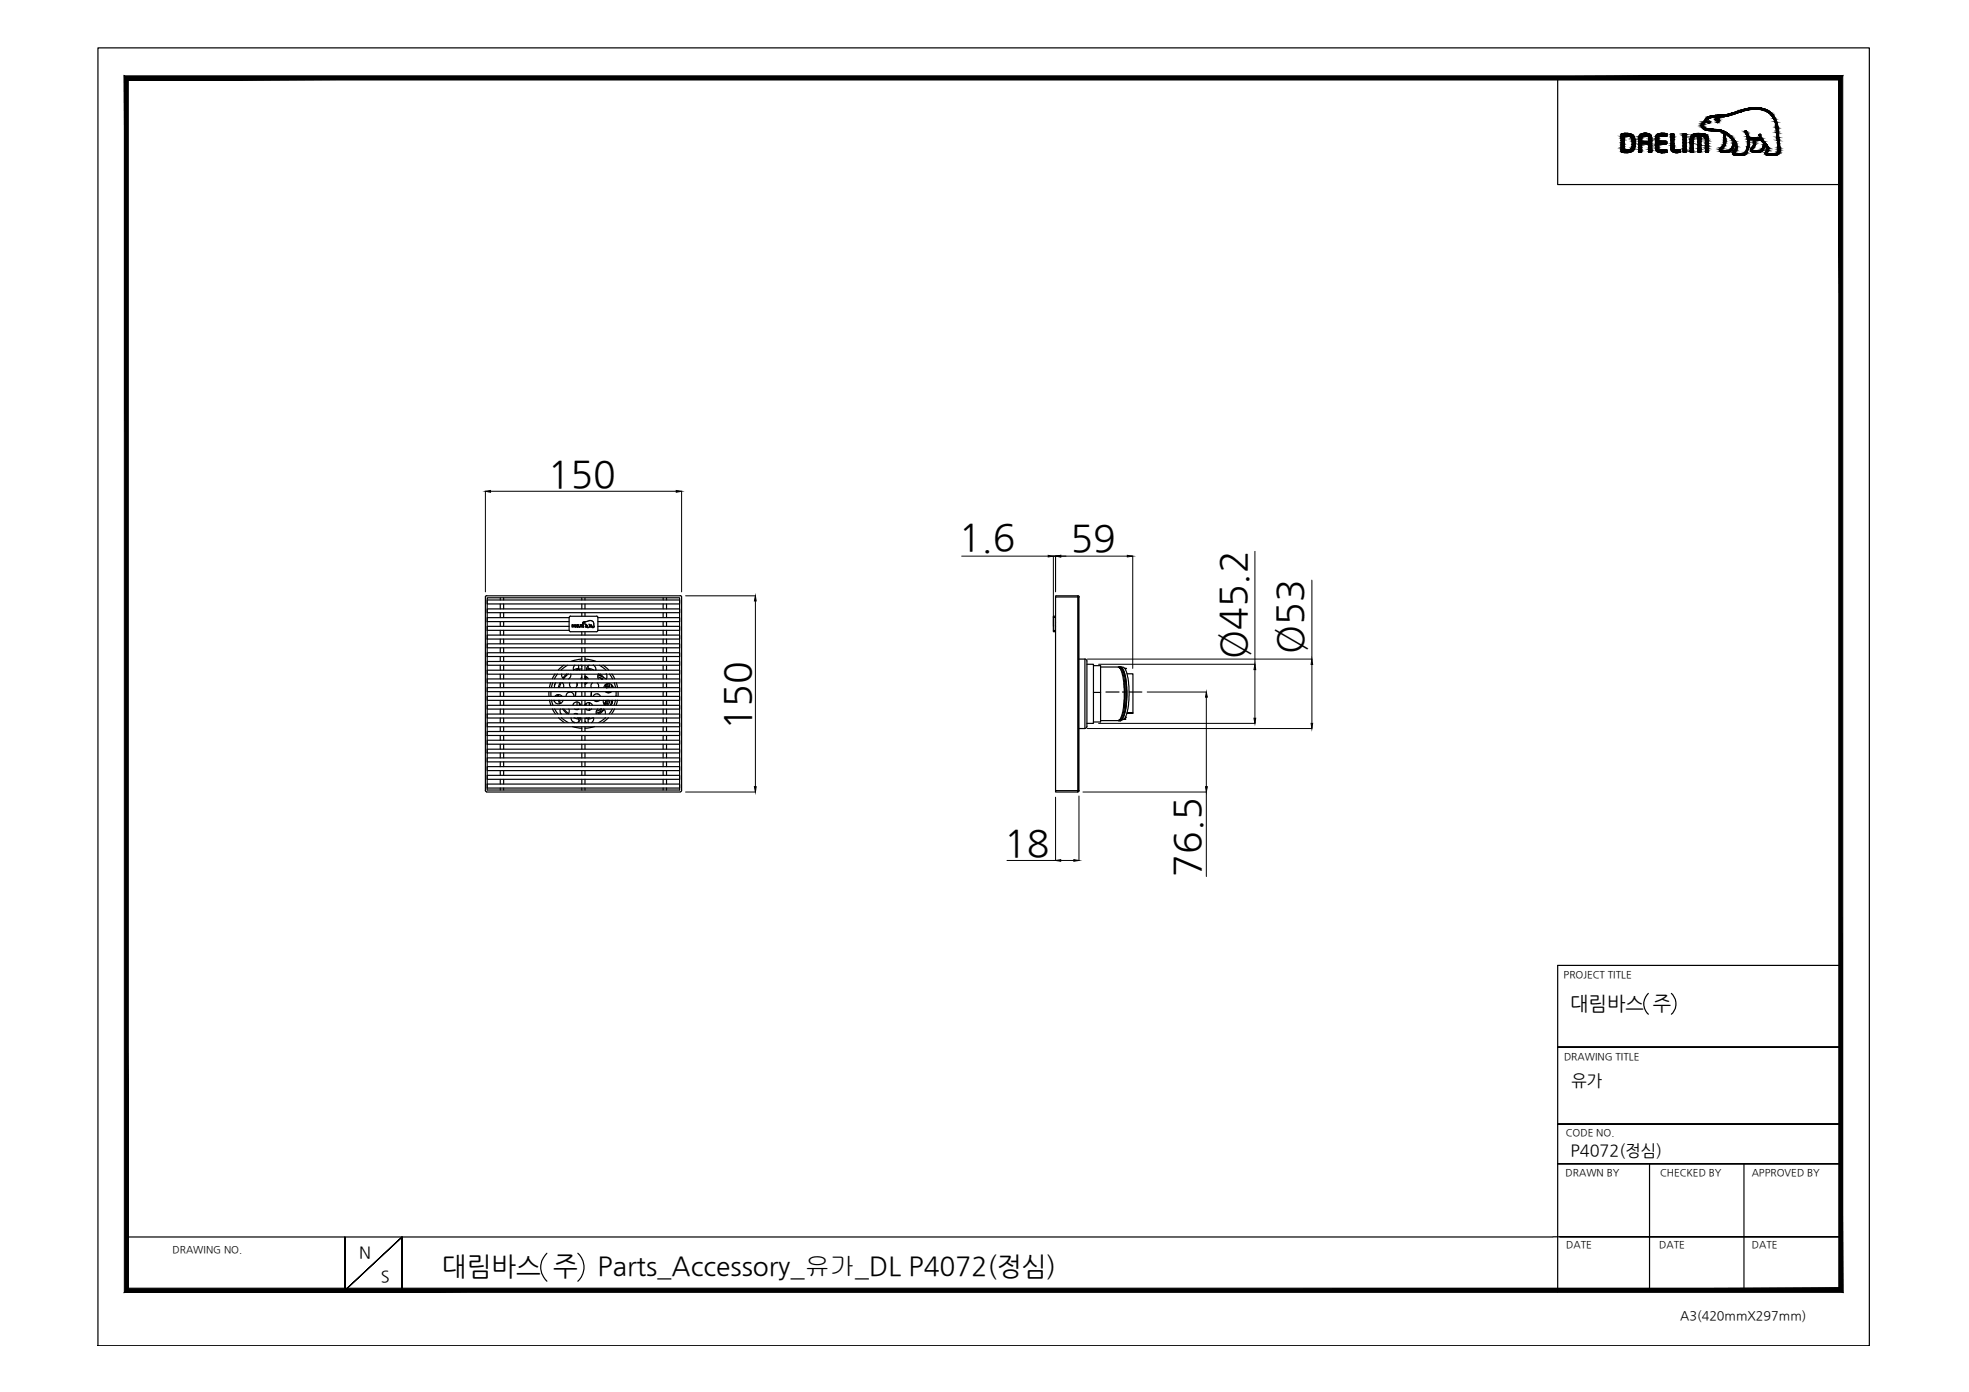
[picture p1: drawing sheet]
<svg xmlns="http://www.w3.org/2000/svg" width="420mm" height="297mm" viewBox="0 0 420 297" stroke-linecap="round" stroke-linejoin="round" font-family="sans-serif">
<defs><g id="words">
<g font-size="8">
<text x="116.9" y="103.9">150</text>
<text x="204.6" y="117.4">1.6</text>
<text x="228.5" y="117.7">59</text>
<text x="265.9" y="140.6" transform="rotate(-90 265.9 140.6)">Ø45.2</text>
<text x="278" y="139.5" transform="rotate(-90 278 139.5)">Ø53</text>
<text x="160.2" y="155.7" transform="rotate(-90 160.2 155.7)">150</text>
<text x="214.3" y="182.6">18</text>
<text x="256.1" y="187" transform="rotate(-90 256.1 187)">76.5</text>
</g>
<g font-size="5.6">
<text x="94.3" y="272.1">대림바스 주</text>
<text x="127.5" y="272.1">Parts_Accessory_유가_DL P4072(정심)</text>
</g>
<text font-size="4.2" x="335.1" y="215.4">대림바스 주</text>
<g font-size="3.5">
<text x="335.4" y="231.7">유가</text>
<text x="335.1" y="246.7">P4072(정심)</text>
<text x="76.6" y="268.5">N</text>
<text x="81.3" y="273.6">S</text>
</g>
<text font-size="2.7" x="358.5" y="281.6">A3(420mmX297mm)</text>
<g font-size="2.1">
<text x="333.7" y="208.6">PROJECT TITLE</text>
<text x="333.7" y="226.2">DRAWING TITLE</text>
<text x="334.1" y="242.4">CODE NO.</text>
<text x="334.1" y="251">DRAWN BY</text>
<text x="354.2" y="251">CHECKED BY</text>
<text x="373.8" y="251">APPROVED BY</text>
<text x="36.8" y="267.4">DRAWING NO.</text>
<text x="334.2" y="266.4">DATE</text>
<text x="354.1" y="266.4">DATE</text>
<text x="373.8" y="266.4">DATE</text>
</g>
</g></defs>
<!-- layer: 0 -->
<path d="M27.4 274.9l-.9 .9 365.9-.9zM26.5 275.8l365.9-.9 .8 .9zM392.4 17.1v257.8l.8 .9zM393.2 16.2v259.6l-.8-258.7zM27.4 17.1h365l.8-.9zM26.5 16.2h366.7l-365.8 .9zM26.5 16.2l.9 258.7v-257.8zM26.5 16.2l.9 258.7-.9 .9z" fill="#000" stroke="#000" stroke-width=".21"/>
<g fill="none" stroke="#000" stroke-width=".25">
<path d="M20.9 10.2h378v277h-378zM332.4 16.6v22.8h60.4M368.6 32.5h.1M351.7 212a3 3 0 0 0 0 4.4M356.6 212a3 3 0 0 1 0 4.4M392.8 206h-60.4v69.7M332.4 223.4h60.4h-60.4M332.4 239.9h60.4h-60.4M332.4 248.3h60.4h-60.4M352 248.3v27M372.1 248.3v27M27 264h304.4"/>
<path d="M73.6 264v11.4l12.2-11.4-12.2 11.4zM85.8 275.4v-11.4v11.4M116.7 267.4a4 4 0 0 0 0 6M123.3 267.4a4 4 0 0 1 0 6M331.4 263.9h61.4h-59.9M341 275.3h51.8"/>
</g>
<g fill="#000" stroke="#000" stroke-width=".21">
<path d="M346 28.6h2zM346.3 32.5h1.3zM346.4 28.5h1.2zM346.4 32.5h1.2zM346.6 28.5h.9zM347.2 32h1.4zM351.3 29h1.1zM353.8 32.4h1.9zM353.8 28.6h1.9zM354.4 32.6h.3zM354.4 28.5h.4zM354.7 29.1h1z"/>
<path d="M357.4 32.6h.7zM362.4 28.5h.6zM362.4 32.5h.5zM364.3 27.8h3.1zM364.5 26.2h.2zM364.6 27.9h2.9zM364.5 25.9h.3zM365.9 24.7h3.2zM366 25.5h.2zM366.4 26.1l.1 .1zM366.5 24.6h2.6zM366.4 25.2h.2z"/>
<path d="M366.9 24.6h2.2zM372.3 32.6h.4zM372.4 27.9h.2zM373.5 23h2.2zM374.3 23h.7zM375.1 29.8h.6zM375.4 28.8h.3zM375.4 29.5h.5zM375.5 28.7h.2zM375.7 29.8h.5zM376.6 30.9h.4z"/>
<path d="M345.9 29h1.3zM345.9 29h1.3z"/>
<path d="M345.9 32h1.3zM345.9 32h1.3z"/>
<path d="M346.4 32.5l1.1 .1zM346.6 32.6h.9z"/>
<path d="M345.9 29.1h.7zM345.9 29.1h.7z"/>
<path d="M345.9 29.1l.7 .2v-.2zM345.9 29.1l.7 .2h-.7z"/>
<path d="M345.9 29.3h.7zM345.9 29.3h.7z"/>
<path d="M345.9 29.3l.7 .3v-.3zM345.9 29.3l.7 .3h-.7z"/>
<path d="M345.9 29.6l.7 .3v-.3zM345.9 29.6l.7 .3h-.7z"/>
<path d="M345.9 29.9l.7 .1v-.1zM345.9 29.9l.7 .1h-.7z"/>
<path d="M345.9 30l.7 .5v-.5zM345.9 30l.7 .5h-.7z"/>
<path d="M345.9 30.5l.7 .3v-.3zM345.9 30.5l.7 .3h-.7z"/>
<path d="M345.9 30.8l.7 .4v-.4zM345.9 30.8l.7 .4h-.7zM345.9 31.2h.7zM345.9 31.2h.7z"/>
<path d="M345.9 31.2l.7 .4v-.4zM345.9 31.2l.7 .4h-.7z"/>
<path d="M345.9 31.6l.7 .2v-.2zM345.9 31.6l.7 .2h-.7z"/>
<path d="M345.9 31.8h.7zM345.9 31.8h.7z"/>
<path d="M345.9 31.8l.7 .2v-.2zM345.9 31.8l.7 .2h-.7zM345.9 32h.7zM345.9 32h.7z"/>
<path d="M345.9 32h.7zM345.9 32h.7z"/>
<path d="M345.9 32h.8zM345.9 32h.8z"/>
<path d="M345.9 29h1zM345.9 29h1.3z"/>
<path d="M345.9 29h1zM345.9 29l.7 .1zM345.9 29.1h.7zM345.9 29.1h.7z"/>
<path d="M345.9 32h1zM345.9 32h1z"/>
<path d="M345.9 32h1.2zM345.9 32h1.2z"/>
<path d="M345.9 29h1.3zM345.9 29h1.3z"/>
<path d="M347.2 29h1.4zM347.2 29h1.4z"/>
<path d="M345.9 32h1.3zM345.9 32h1.3z"/>
<path d="M346.6 28.5h1zM346.4 28.5h1.2zM346.3 28.5h1.3z"/>
<path d="M346.3 28.5h1.4zM346.1 28.5h1.6z"/>
<path d="M346.1 28.5l1.9 .1zM346 28.6h2zM346 28.6h2z"/>
<path d="M346.1 32.5h1.6zM346.1 32.5h1.5zM346.3 32.5h1.3z"/>
<path d="M346 28.6l2.3 .1-.3-.1zM346 28.6l2.3 .1h-2.4zM345.9 28.7h2.4zM345.9 28.7h2.4z"/>
<path d="M346 32.4h2zM346 32.4l1.7 .1z"/>
<path d="M345.9 28.7l2.4 .1zM345.9 28.7l2.4 .1z"/>
<path d="M345.9 32.3l2.1 .1 .3-.1zM345.9 32.3l2.1 .1h-2zM346 32.4h2zM346 32.4h2z"/>
<path d="M345.9 28.8l2.6 .1-.2-.1zM345.9 28.8l2.6 .1h-2.6z"/>
<path d="M345.9 32.3h2.4zM345.9 32.3h2.4zM345.9 32.3h2.4zM345.9 32.3h2.4z"/>
<path d="M345.9 32.1h2.6zM345.9 32.1h2.6z"/>
<path d="M345.9 32.1l2.4 .2 .2-.2zM345.9 32.1l2.4 .2h-2.4z"/>
<path d="M345.9 28.9h2.6zM345.9 28.9h2.6z"/>
<path d="M345.9 28.9l2.7 .1-.1-.1zM345.9 28.9l2.7 .1h-2.7z"/>
<path d="M347.2 29h1.4zM347.2 29h1.4z"/>
<path d="M347.3 29h1.3zM347.3 29h1.3z"/>
<path d="M347.5 29l1.2 .1-.1-.1zM347.5 29l1.2 .1zM347.8 29.1h.9zM347.8 29.1h.9z"/>
<path d="M347.3 32h1.3zM347.2 32h1.4zM347.2 32h1.4z"/>
<path d="M345.9 32l2.6 .1 .1-.1zM345.9 32l2.6 .1h-2.6z"/>
<path d="M347.7 31.9h.9zM347.3 32h1.3z"/>
<path d="M347.8 29.1l1 .2-.1-.2zM347.8 29.1l1 .2h-.7z"/>
<path d="M347.8 31.9h.9zM347.7 31.9h.9z"/>
<path d="M348 31.8h.7zM347.8 31.9h.9z"/>
<path d="M348.1 29.3l.7 .1v-.1zM348.1 29.3l.7 .1h-.7z"/>
<path d="M348.1 29.4l.8 .2-.1-.2zM348.1 29.4l.8 .2h-.7z"/>
<path d="M348.1 31.6h.7zM348.1 31.6h.7z"/>
<path d="M348.1 31.6l.6 .2 .1-.2zM348.1 31.6l.6 .2h-.7z"/>
<path d="M348.2 29.6l.7 .2v-.2zM348.2 29.6l.7 .2h-.6z"/>
<path d="M348.3 29.8l.6 .1v-.1zM348.3 29.8l.6 .1h-.6z"/>
<path d="M348.3 29.9l.6 .2v-.2zM348.3 29.9l.6 .2h-.6z"/>
<path d="M348.3 31.3l.5 .3 .1-.3zM348.3 31.3l.5 .3h-.7z"/>
<path d="M348.3 30.1l.6 .1zM348.3 30.1l.6 .1zM348.3 30.2h.6zM348.3 30.2h.6zM348.3 30.2h.6zM348.3 30.2h.6zM348.3 30.2h.6zM348.3 30.2h.6z"/>
<path d="M348.3 30.2h.6zM348.3 30.2h.6z"/>
<path d="M348.3 30.2l.6 .1zM348.3 30.2l.6 .1z"/>
<path d="M348.3 30.3l.6 .2v-.2zM348.3 30.3l.6 .2h-.6z"/>
<path d="M348.3 30.5l.6 .1v-.1zM348.3 30.5l.6 .1h-.6z"/>
<path d="M348.3 30.6l.6 .1v-.1zM348.3 30.6l.6 .1h-.6z"/>
<path d="M348.3 30.7l.6 .1zM348.3 30.7l.6 .1z"/>
<path d="M348.3 30.8h.6zM348.3 30.8h.6z"/>
<path d="M348.3 30.8l.6 .1zM348.3 30.8l.6 .1z"/>
<path d="M348.3 30.9l.6 .4v-.4zM348.3 30.9l.6 .4h-.6zM348.3 31.3h.6zM348.3 31.3h.6z"/>
<path d="M349.7 29.6h.6zM349.7 29.6h.6zM349.7 29.6h.6zM349.7 29.6h.6z"/>
<path d="M349.8 32.5h.3zM349.8 32.5h.3z"/>
<path d="M349.8 32.5h.4zM349.8 32.5h.3z"/>
<path d="M349.7 32.5h.6zM349.7 32.5h.5z"/>
<path d="M349.7 29.5l.6 .1zM349.7 29.5l.6 .1zM349.7 29.6h.6zM349.7 29.6h.6z"/>
<path d="M349.7 29.6h.6zM349.7 29.6h.6zM349.7 29.6h.6zM349.7 29.6h.6z"/>
<path d="M349.7 29.6l.6 .3v-.3zM349.7 29.6l.6 .3h-.6zM349.7 29.9h.6zM349.7 29.9h.6z"/>
<path d="M349.7 29.9l.6 .2v-.2zM349.7 29.9l.6 .2h-.6z"/>
<path d="M349.7 30.1l.6 .1zM349.7 30.1l.6 .1z"/>
<path d="M349.7 30.7l.6 .1zM349.7 30.7l.6 .1z"/>
<path d="M349.7 30.8l.6 .2v-.2zM349.7 30.8l.6 .2h-.6z"/>
<path d="M349.7 31l.6 .4v-.4zM349.7 31l.6 .4h-.6z"/>
<path d="M349.7 31.4l.6 .1zM349.7 31.4l.6 .1z"/>
<path d="M349.7 31.5l.6 .4v-.4zM349.7 31.5l.6 .4h-.6z"/>
<path d="M349.7 31.9h.6zM349.7 31.9h.6z"/>
<path d="M349.7 31.9l.6 .2v-.2zM349.7 31.9l.6 .2h-.6z"/>
<path d="M349.7 32.1l.6 .1zM349.7 32.1l.6 .1z"/>
<path d="M349.7 32.2l.6 .1zM349.7 32.2l.6 .1z"/>
<path d="M349.7 32.3h.6zM349.7 32.3h.6z"/>
<path d="M349.7 32.3l.6 .1zM349.7 32.3l.6 .1zM349.7 32.4h.6zM349.7 32.4h.6zM349.7 32.4h.6zM349.7 32.4h.6z"/>
<path d="M349.7 32.4h.6zM349.7 32.4h.6z"/>
<path d="M349.7 32.4h.6zM349.7 32.4l.6 .1z"/>
<path d="M349.7 29.3l.6 .2v-.2zM349.7 29.3l.6 .2h-.6zM349.7 29.5h.6zM349.7 29.5h.6z"/>
<path d="M349.7 29.2l.6 .1 .1-.1zM349.7 29.2l.6 .1h-.6z"/>
<path d="M349.7 29.1h.8zM349.7 29.1l.7 .1z"/>
<path d="M349.8 29.1h.9zM349.8 29.1h.7zM349.7 29.1h.8zM349.7 29.1h.8z"/>
<path d="M349.8 29h1.1zM349.8 29l.9 .1z"/>
<path d="M350.9 28.5h.3zM350.9 28.5h.3z"/>
<path d="M350.9 28.5h.4zM350.8 28.5h.5z"/>
<path d="M350.8 28.5h.6zM350.7 28.5h.7z"/>
<path d="M350.7 28.5h.8zM350.7 28.5h.8z"/>
<path d="M350.7 28.5h1zM350.5 28.5h1.2z"/>
<path d="M350.5 28.5h1.4zM350.3 28.5h1.6z"/>
<path d="M351.8 29.6h.7zM351.8 29.6h.7z"/>
<path d="M350.3 28.5l1.8 .2-.2-.2zM350.1 28.7l.2-.2 1.8 .2z"/>
<path d="M350.1 28.7l2.1 .1zM350 28.8h2.2z"/>
<path d="M350 28.8l2.3 .1-.1-.1zM350 28.8l2.3 .1h-2.5z"/>
<path d="M349.8 28.9l2.6 .1zM349.8 28.9l2.6 .1z"/>
<path d="M351.2 29h1.2zM351.2 29h1.2zM351.3 29h1.1z"/>
<path d="M351.4 29l1 .1zM351.4 29l1 .1z"/>
<path d="M351.6 29.1h.8zM351.6 29.1h.8z"/>
<path d="M351.7 29.1l.7 .2v-.2zM351.7 29.1l.7 .2h-.6z"/>
<path d="M351.9 32.5h.5zM351.9 32.5h.5z"/>
<path d="M351.9 32.5h.5zM351.9 32.5h.4z"/>
<path d="M351.8 29.3l.7 .1zM351.8 29.3l.7 .1z"/>
<path d="M351.8 29.4h.7zM351.8 29.4h.7z"/>
<path d="M351.8 29.4l.7 .2v-.2zM351.8 29.4l.7 .2h-.7zM351.8 29.6h.7zM351.8 29.6h.7z"/>
<path d="M351.8 29.6h.7zM351.8 29.6h.7z"/>
<path d="M351.8 29.6l.7 .1zM351.8 29.6l.7 .1zM351.8 29.7h.7zM351.8 29.7h.7z"/>
<path d="M351.8 29.7l.7 .2v-.2zM351.8 29.7l.7 .2h-.7z"/>
<path d="M351.8 29.9h.7zM351.8 29.9h.7z"/>
<path d="M351.8 29.9l.7 .2v-.2zM351.8 29.9l.7 .2h-.7z"/>
<path d="M351.8 30.1l.7 .1zM351.8 30.1l.7 .1z"/>
<path d="M349.7 30.2h2.8zM349.7 30.2h2.8z"/>
<path d="M349.7 30.2h2.8zM349.7 30.2h2.8z"/>
<path d="M349.7 30.2l2.8 .4v-.4zM349.7 30.2l2.8 .4h-2.8z"/>
<path d="M349.7 30.6l2.8 .1zM349.7 30.6l2.8 .1z"/>
<path d="M351.8 30.7l.7 .1zM351.8 30.7l.7 .1z"/>
<path d="M351.8 30.8l.7 .1v-.1zM351.8 30.8l.7 .1h-.7z"/>
<path d="M351.8 30.9l.7 .2v-.2zM351.8 30.9l.7 .2h-.7zM351.8 31.1h.7zM351.8 31.1h.7z"/>
<path d="M351.8 31.1l.7 .5v-.5zM351.8 31.1l.7 .5h-.7z"/>
<path d="M351.8 31.6h.7zM351.8 31.6h.7z"/>
<path d="M351.8 31.6l.7 .3v-.3zM351.8 31.6l.7 .3h-.7z"/>
<path d="M351.8 31.9l.7 .2v-.2zM351.8 31.9l.7 .2h-.7z"/>
<path d="M351.8 32.1l.7 .1zM351.8 32.1l.7 .1z"/>
<path d="M351.8 32.2l.7 .1zM351.8 32.2l.7 .1z"/>
<path d="M351.8 32.3l.7 .1zM351.8 32.3l.7 .1zM351.8 32.4h.7zM351.8 32.4h.7z"/>
<path d="M351.8 32.4h.7zM351.8 32.4h.7zM351.8 32.4h.7zM351.8 32.4h.7z"/>
<path d="M351.8 32.4h.7zM351.8 32.4l.6 .1z"/>
<path d="M353.4 29.1h1.1zM353.4 29.1h1.1z"/>
<path d="M353.3 29.4l.6 .1zM353.3 29.4l.6 .1z"/>
<path d="M353.3 29.5h.6zM353.3 29.5h.6zM353.3 29.5h.6zM353.3 29.5h.6z"/>
<path d="M353.3 29.5l.6 .1zM353.3 29.5l.6 .1z"/>
<path d="M353.3 29.6h.6zM353.3 29.6h.6z"/>
<path d="M353.3 29.6h.6zM353.3 29.6h.6z"/>
<path d="M353.3 29.6l.6 .3v-.3zM353.3 29.6l.6 .3h-.6z"/>
<path d="M353.3 29.9l.6 .1v-.1zM353.3 29.9l.6 .1h-.6z"/>
<path d="M353.3 30l.6 .1zM353.3 30l.6 .1z"/>
<path d="M353.3 30.1l.6 .1zM353.3 30.1l.6 .1z"/>
<path d="M353.3 30.7l.6 .1zM353.3 30.7l.6 .1z"/>
<path d="M353.3 30.8l.6 .2v-.2zM353.3 30.8l.6 .2h-.6z"/>
<path d="M353.3 31l.6 .1v-.1zM353.3 31l.6 .1h-.6z"/>
<path d="M353.3 31.1l.6 .2v-.2zM353.3 31.1l.6 .2h-.6z"/>
<path d="M353.3 31.3l.6 .1zM353.3 31.3l.6 .1z"/>
<path d="M353.3 31.4l.6 .1zM353.3 31.4l.6 .1z"/>
<path d="M353.3 31.5h.6zM353.3 31.5h.6zM353.3 31.5h.6zM353.3 31.5h.6z"/>
<path d="M353.3 31.5l.6 .1v-.1zM353.3 31.5l.6 .1h-.6z"/>
<path d="M353.3 31.6l.7 .2-.1-.2zM353.3 31.6l.7 .2h-.7z"/>
<path d="M353.3 29.2l.6 .2 .1-.2zM353.3 29.2l.6 .2h-.6z"/>
<path d="M353.3 31.8h.7zM353.3 31.8h.7z"/>
<path d="M353.3 31.8l.8 .1zM353.3 31.8l.8 .1z"/>
<path d="M353.3 29.1h.7zM353.3 29.1l.7 .1zM353.3 29.2h.7zM353.3 29.2h.7z"/>
<path d="M353.3 31.9l.9 .1zM353.3 31.9l.9 .1z"/>
<path d="M353.3 29.1h.9zM353.3 29.1h.7z"/>
<path d="M353.3 32h1.1zM353.3 32h1.1z"/>
<path d="M353.4 29.1h1zM353.4 29.1h1.1z"/>
<path d="M353.4 29.1h1zM353.3 29.1h.9z"/>
<path d="M354.4 32.6h.3zM354.5 32.6h.2z"/>
<path d="M353.4 32h1.1zM353.4 32h1.1z"/>
<path d="M353.4 32h1.1zM353.4 32h1.1z"/>
<path d="M354.4 32.6h.3zM354.4 32.6h.5z"/>
<path d="M354.4 28.5h.8zM354.3 28.5h.9z"/>
<path d="M355 29.1h.7zM355.5 29.1h.2zM355 29.1h.7z"/>
<path d="M354.3 28.5h1.2zM354.1 28.5h1.4z"/>
<path d="M354.4 32.6h.8zM354.4 32.6h.5z"/>
<path d="M353.3 30.2h2.2zM353.3 30.2h2.2z"/>
<path d="M353.3 30.7h2.2zM353.3 30.7h2.2zM353.3 30.7h2.2zM353.3 30.7h2.2z"/>
<path d="M354.1 28.5h1.5zM354.1 28.5h1.5z"/>
<path d="M354.2 32.5h1.3zM354.2 32.5l1 .1z"/>
<path d="M354.1 28.5h1.6zM354.1 28.5h1.6z"/>
<path d="M353.3 30.2h2.3zM353.3 30.2h2.3z"/>
<path d="M353.3 30.2h2.3zM353.3 30.2h2.3z"/>
<path d="M354.2 32.5h1.4zM354.2 32.5h1.3z"/>
<path d="M353.3 30.2l2.4 .1zM353.3 30.2l2.4 .1z"/>
<path d="M353.3 30.7h2.3zM353.3 30.7h2.2z"/>
<path d="M353.4 29.1h2.3zM353.4 29.1h2.3z"/>
<path d="M354.5 29.1h1.2zM354.5 29.1h1.2z"/>
<path d="M354.5 29.1h1.2zM354.5 29.1h1.2zM354.7 29.1h1z"/>
<path d="M353.3 30.3l2.4 .1zM353.3 30.3l2.4 .1z"/>
<path d="M353.3 30.4l2.4 .1v-.1zM353.3 30.4l2.4 .1h-2.4z"/>
<path d="M353.3 30.5l2.4 .1zM353.3 30.5l2.4 .1z"/>
<path d="M353.3 30.6h2.4zM353.3 30.6l2.3 .1z"/>
<path d="M353.4 32h2.3zM353.4 32h2.3z"/>
<path d="M354.1 32.5h1.6zM354.1 32.5h1.6zM354.1 32.5h1.6zM354.1 32.5h1.6z"/>
<path d="M354.1 32.5h1.6zM354.1 32.5h1.5z"/>
<path d="M354.1 28.5h1.6zM354.1 28.5h1.6z"/>
<path d="M354.1 28.5h1.6zM354 28.5h1.7z"/>
<path d="M354 28.5l1.7 .1zM353.8 28.6h1.9zM353.8 28.6h1.9z"/>
<path d="M353.8 28.6l1.9 .1v-.1zM353.6 28.7l.2-.1 1.9 .1z"/>
<path d="M353.6 28.7l2.1 .1v-.1zM353.6 28.7l2.1 .1h-2.2z"/>
<path d="M353.5 28.8l2.2 .1zM353.5 28.8l2.2 .1z"/>
<path d="M353.4 28.9l2.3 .1zM353.4 28.9l2.3 .1z"/>
<path d="M353.4 29l2.3 .1zM353.4 29l2.3 .1z"/>
<path d="M353.4 32l2.3 .1zM353.4 32l2.3 .1z"/>
<path d="M353.4 32.1l2.3 .1v-.1zM353.4 32.1l2.3 .1h-2.2z"/>
<path d="M353.5 32.2l2.2 .1zM353.5 32.2l2.2 .1z"/>
<path d="M353.6 32.3l2.1 .1v-.1zM353.6 32.3l2.1 .1h-1.9zM353.8 32.4h1.9z"/>
<path d="M353.8 32.4l1.9 .1zM353.8 32.4l1.9 .1zM354.1 32.5h1.6zM354.1 32.5h1.6z"/>
<path d="M354.1 32.5h1.6zM354.1 32.5h1.6z"/>
<path d="M356.7 28.5h.4zM356.7 28.5h.4z"/>
<path d="M356.7 28.5h.4zM356.6 28.5h.5z"/>
<path d="M356.6 28.5l.6 .1zM356.6 28.5l.6 .1z"/>
<path d="M356.6 28.6h.6zM356.6 28.6h.6z"/>
<path d="M356.6 28.6l.6 .1zM356.6 28.6l.6 .1zM356.6 28.7h.6zM356.6 28.7h.6z"/>
<path d="M356.6 28.7l.6 .1v-.1zM356.6 28.7l.6 .1h-.6zM356.6 28.8h.6zM356.6 28.8h.6z"/>
<path d="M356.6 28.8l.6 .2v-.2zM356.6 28.8l.6 .2h-.6z"/>
<path d="M356.6 29l.6 .1zM356.6 29l.6 .1z"/>
<path d="M356.6 29.1l.6 .3v-.3zM356.6 29.1l.6 .3h-.6z"/>
<path d="M356.6 29.4h.6zM356.6 29.4h.6z"/>
<path d="M356.6 29.4l.6 .4v-.4zM356.6 29.4l.6 .4h-.6z"/>
<path d="M356.6 29.8l.6 .1zM356.6 29.8l.6 .1z"/>
<path d="M356.6 29.9l.6 .7v-.7zM356.6 29.9l.6 .7h-.6z"/>
<path d="M356.6 30.6l.6 .1zM356.6 30.6l.6 .1z"/>
<path d="M356.6 30.7l.6 .3v-.3zM356.6 30.7l.6 .3h-.6z"/>
<path d="M356.6 31l.6 .1zM356.6 31l.6 .1z"/>
<path d="M356.6 31.1l.6 .2v-.2zM356.6 31.1l.6 .2h-.6z"/>
<path d="M356.6 31.3l.6 .1zM356.6 31.3l.6 .1z"/>
<path d="M356.6 31.4l.6 .1zM356.6 31.4l.6 .1z"/>
<path d="M356.6 31.5h.6zM356.6 31.5h.6z"/>
<path d="M356.6 31.5l.6 .1zM356.6 31.5l.6 .1zM356.6 31.6h.6zM356.6 31.6h.6z"/>
<path d="M356.6 31.6h.6zM356.6 31.6h.6zM356.6 31.6h.6zM356.6 31.6h.6z"/>
<path d="M356.6 31.6l.6 .1v-.1zM356.6 31.6l.6 .1h-.6z"/>
<path d="M356.6 31.7l.6 .1v-.1zM356.6 31.7l.6 .1h-.6zM356.6 31.8h.6zM356.6 31.8h.6z"/>
<path d="M356.6 31.8l.7 .1zM356.6 31.8l.7 .1z"/>
<path d="M356.6 31.9l.9 .1zM356.6 31.9l.9 .1z"/>
<path d="M357.4 32.6h.6zM357.7 32.6h.3z"/>
<path d="M356.6 32h1.1zM356.6 32h1.1z"/>
<path d="M356.6 32h1.1zM356.6 32h1.1z"/>
<path d="M357.4 32.5h.8zM357.4 32.5l.7 .1z"/>
<path d="M357.3 32.5h1zM357.3 32.5h.9z"/>
<path d="M357.3 32.5h1.1zM357.3 32.5h1z"/>
<path d="M357.2 32.5h1.3zM357.2 32.5h1.3z"/>
<path d="M357.2 32.5h1.3zM357.2 32.5h1.2z"/>
<path d="M356.6 32h1.9zM356.6 32h1.9z"/>
<path d="M356.6 32l1.9 .1zM356.6 32l1.9 .1z"/>
<path d="M356.6 32.1h1.9zM356.6 32.1h1.9z"/>
<path d="M356.6 32.1l1.9 .1zM356.6 32.1l1.9 .1z"/>
<path d="M356.7 32.2l1.8 .1v-.1zM356.7 32.2l1.8 .1h-1.6z"/>
<path d="M356.9 32.3l1.6 .1zM356.9 32.3l1.6 .1z"/>
<path d="M356.9 32.4l1.6 .1zM356.9 32.4l1.6 .1zM357.1 32.5h1.4zM357.1 32.5h1.4z"/>
<path d="M357.1 32.5h1.4zM357.1 32.5h1.4z"/>
<path d="M359.4 28.5h.3zM359.2 28.5h.5zM359.2 28.5h.5zM359.2 28.5h.5z"/>
<path d="M359.2 28.5l.6 .2zM359.2 28.5l.6 .2h-.7z"/>
<path d="M359.2 32.5h.5zM359.2 32.5h.6z"/>
<path d="M359.2 32.5h.5zM359.2 32.5h.4z"/>
<path d="M359.1 28.7h.7zM359.1 28.7h.7z"/>
<path d="M359.1 28.7l.7 .1v-.1zM359.1 28.7l.7 .1h-.7z"/>
<path d="M359.1 28.8l.7 .2v-.2zM359.1 28.8l.7 .2h-.7z"/>
<path d="M359.1 29l.7 .2v-.2zM359.1 29l.7 .2h-.7z"/>
<path d="M359.1 29.2l.7 .6v-.6zM359.1 29.2l.7 .6h-.7z"/>
<path d="M359.1 29.8l.7 .7v-.7zM359.1 29.8l.7 .7h-.7z"/>
<path d="M359.1 30.5l.7 .7v-.7zM359.1 30.5l.7 .7h-.7z"/>
<path d="M359.1 31.2l.7 .6v-.6zM359.1 31.2l.7 .6h-.7z"/>
<path d="M359.1 31.8l.7 .2v-.2zM359.1 31.8l.7 .2h-.7z"/>
<path d="M359.1 32l.7 .2v-.2zM359.1 32l.7 .2h-.7z"/>
<path d="M359.1 32.2l.7 .1v-.1zM359.1 32.2l.7 .1h-.7z"/>
<path d="M359.1 32.3l.7 .1zM359.1 32.3l.7 .1z"/>
<path d="M359.1 32.4l.7 .1v-.1zM359.1 32.4l.7 .1h-.6z"/>
<path d="M360.8 32.5h.4zM360.8 32.5h.3z"/>
<path d="M360.7 29.8l.6 .3v-.3zM360.7 29.8l.6 .3h-.6z"/>
<path d="M360.7 30.1h.6zM360.7 30.1h.6z"/>
<path d="M360.7 30.1l.6 .1zM360.7 30.1l.6 .1z"/>
<path d="M360.7 30.2h.6zM360.7 30.2h.6z"/>
<path d="M360.7 30.2h.6zM360.7 30.2h.6z"/>
<path d="M360.7 30.2l.6 .1zM360.7 30.2l.6 .1z"/>
<path d="M360.7 30.3l.6 .1v-.1zM360.7 30.3l.6 .1h-.6z"/>
<path d="M360.7 30.4l.6 .1zM360.7 30.4l.6 .1z"/>
<path d="M360.7 30.5l.6 .1v-.1zM360.7 30.5l.6 .1h-.6z"/>
<path d="M360.7 30.6l.6 .1zM360.7 30.6l.6 .1z"/>
<path d="M360.7 30.7l.6 .9v-.9zM360.7 30.7l.6 .9h-.6zM360.7 31.6h.6zM360.7 31.6h.6z"/>
<path d="M360.7 31.6l.6 .5v-.5zM360.7 31.6l.6 .5h-.6zM360.7 32.1h.6zM360.7 32.1h.6z"/>
<path d="M360.7 32.1l.6 .1v-.1zM360.7 32.1l.6 .1h-.6zM360.7 32.2h.6zM360.7 32.2h.6z"/>
<path d="M360.7 32.2l.6 .1zM360.7 32.2l.6 .1zM360.7 32.3h.6zM360.7 32.3h.6z"/>
<path d="M360.7 32.3l.6 .1zM360.7 32.3l.6 .1zM360.7 32.4h.6zM360.7 32.4h.6z"/>
<path d="M360.7 32.4l.5 .1 .1-.1zM360.7 32.4l.5 .1zM360.8 32.5h.4zM360.8 32.5h.4z"/>
<path d="M360.7 29.5l.6 .2v-.2zM360.7 29.5l.6 .2h-.6z"/>
<path d="M360.7 29.7h.6zM360.7 29.7l.6 .1z"/>
<path d="M360.7 29.5h.7zM360.7 29.5h.6z"/>
<path d="M360.8 29.3l.6 .2 .1-.2zM360.8 29.3l.6 .2h-.7z"/>
<path d="M360.8 29.1l.7 .2 .1-.2zM360.8 29.1l.7 .2h-.7z"/>
<path d="M360.8 29.1h1zM360.8 29.1h1.1z"/>
<path d="M360.8 29.1h1zM360.8 29.1h.8z"/>
<path d="M360.8 29.1h1.3zM360.8 29.1h1.4z"/>
<path d="M360.8 29.1h1.3zM360.8 29.1h1.1z"/>
<path d="M362.3 32.3h.7zM362.3 32.3h.7z"/>
<path d="M362.4 32.5h.5zM362.4 32.5h.3z"/>
<path d="M362.3 32.4h.6zM362.3 32.4l.6 .1zM362.4 32.5h.5z"/>
<path d="M362.3 29.1h.7zM362.3 29.1h.7z"/>
<path d="M362.3 29.1h.7zM362.3 29.1h.7z"/>
<path d="M362.3 29.1l.7 .1zM362.3 29.1l.7 .1z"/>
<path d="M362.3 29.2l.7 .1zM362.3 29.2l.7 .1z"/>
<path d="M362.3 29.3l.7 .1zM362.3 29.3l.7 .1z"/>
<path d="M362.3 29.4l.7 .1v-.1zM362.3 29.4l.7 .1h-.7z"/>
<path d="M362.3 29.5l.7 .1zM362.3 29.5l.7 .1z"/>
<path d="M362.3 29.6l.7 .2v-.2zM362.3 29.6l.7 .2h-.7z"/>
<path d="M362.3 29.8l.7 .4v-.4zM362.3 29.8l.7 .4h-.7z"/>
<path d="M362.3 30.2l.7 .1v-.1zM362.3 30.2l.7 .1h-.7z"/>
<path d="M362.3 30.3l.7 .6v-.6zM362.3 30.3l.7 .6h-.7z"/>
<path d="M362.3 30.9l.7 .1v-.1zM362.3 30.9l.7 .1h-.7z"/>
<path d="M362.3 31l.7 .6v-.6zM362.3 31l.7 .6h-.7z"/>
<path d="M362.3 31.6l.7 .1v-.1zM362.3 31.6l.7 .1h-.7z"/>
<path d="M362.3 31.7l.7 .2v-.2zM362.3 31.7l.7 .2h-.7z"/>
<path d="M362.3 31.9l.7 .1v-.1zM362.3 31.9l.7 .1h-.7z"/>
<path d="M362.3 32l.7 .1v-.1zM362.3 32l.7 .1h-.7z"/>
<path d="M362.3 32.1l.7 .1zM362.3 32.1l.7 .1z"/>
<path d="M362.3 32.2l.7 .1zM362.3 32.2l.7 .1z"/>
<path d="M362.3 32.3l.7 .1zM362.3 32.3l.7 .1zM362.3 32.4h.7zM362.3 32.4h.7z"/>
<path d="M362.3 32.4h.7zM362.3 32.4h.6z"/>
<path d="M362.3 28.5h1.1zM361.8 28.5h1.6z"/>
<path d="M361.8 28.5h1.7zM361.7 28.5h1.8z"/>
<path d="M363.1 26.7l.3 .1zM363.1 26.7l.3 .1z"/>
<path d="M363 26.8l.4 .1v-.1zM363 26.8l.4 .1h-.3z"/>
<path d="M363.1 26.9l.3 .1zM363.1 26.9l.3 .1z"/>
<path d="M363.1 26.6h.4zM363.1 26.6h.4z"/>
<path d="M363.1 26.6l.3 .1 .1-.1zM363.1 26.6l.3 .1h-.3z"/>
<path d="M363.1 27h.4zM363.1 27h.4z"/>
<path d="M363.1 27l.4 .1v-.1zM363.1 27l.4 .1h-.4z"/>
<path d="M363.2 26.5h.3zM363.2 26.5l.3 .1z"/>
<path d="M363.1 27.1h.5zM363.1 27.1h.5z"/>
<path d="M361.7 28.5l2.1 .1zM361.3 28.6h2.5z"/>
<path d="M363.2 27.1l.6 .2zM363.2 27.1l.6 .2z"/>
<path d="M363.2 26.4h.4zM363.2 26.4l.3 .1z"/>
<path d="M363.3 26.2l.3 .2 .2-.2zM363.3 26.2l.3 .2h-.4z"/>
<path d="M363.2 27.3h.6zM363.2 27.3h.6z"/>
<path d="M363.3 26.2h.5zM363.3 26.2h.5z"/>
<path d="M363.2 27.3l.9 .1zM363.2 27.3l.9 .1zM363.4 27.4h.7zM363.4 27.4h.7z"/>
<path d="M361.3 28.6l2.7 .1zM361.3 28.6l2.7 .1z"/>
<path d="M363.4 26.1h.5zM363.4 26.1l.4 .1h-.5z"/>
<path d="M363.9 30.1h.7zM363.9 30.1h.7z"/>
<path d="M363.9 32.4h.7zM363.9 32.4h.7z"/>
<path d="M363.5 26h.5zM363.5 26h.5z"/>
<path d="M363.5 26h.5zM363.5 26l.4 .1h-.5z"/>
<path d="M361.3 28.7l2.9 .1-.2-.1zM361 28.8l.3-.1 2.9 .1z"/>
<path d="M363.6 25.9h.4zM363.6 25.9h.4zM363.6 25.9h.4zM363.6 25.9h.4zM363.6 25.9h.4zM363.6 25.9h.4zM363.6 25.9h.4zM363.6 25.9h.4z"/>
<path d="M363.6 25.9h.4zM363.6 25.9l.4 .1zM363.5 26h.5zM363.5 26h.5z"/>
<path d="M363.7 25.8h.4zM363.6 25.9h.4z"/>
<path d="M363.4 27.4l.9 .1zM363.4 27.4l.9 .1z"/>
<path d="M363.7 25.8h.4zM363.7 25.8h.4zM363.7 25.8h.4zM363.7 25.8h.4z"/>
<path d="M363.7 25.8h.4zM363.7 25.8h.4z"/>
<path d="M363.8 25.7h.3zM363.8 25.7l.3 .1zM363.7 25.8h.4zM363.7 25.8h.4zM363.7 25.8h.4zM363.7 25.8h.4zM363.7 25.8h.4zM363.7 25.8h.4z"/>
<path d="M363.8 25.7h.4zM363.8 25.7h.3z"/>
<path d="M361 28.8h3.3zM361 28.8h3.3z"/>
<path d="M361 28.8l3.4 .3-.1-.3zM361 28.8l3.4 .3h-3.6z"/>
<path d="M363.5 27.5h.9zM363.5 27.5h.9z"/>
<path d="M362.2 29.1h2.2zM362.2 29.1h2.2z"/>
<path d="M362.3 29.1h2.1zM362.3 29.1h2.1zM362.3 29.1h2.1zM362.3 29.1h2.1z"/>
<path d="M363 29.1h1.4zM363 29.1h1.4z"/>
<path d="M363 29.1h1.4zM363 29.1h1.4z"/>
<path d="M363.2 29.1h1.2zM363.2 29.1h1.2z"/>
<path d="M363.5 29.1l.9 .1zM363.5 29.1l.9 .1z"/>
<path d="M363.9 25.4l.3 .3 .2-.3zM363.9 25.4l.3 .3h-.4z"/>
<path d="M363.5 27.5h.9zM363.5 27.5h.9z"/>
<path d="M363.6 29.2h.8zM363.6 29.2h.8z"/>
<path d="M363.7 29.2l.8 .2-.1-.2zM363.7 29.2l.8 .2z"/>
<path d="M363.5 27.5h1zM363.5 27.5h1z"/>
<path d="M363.5 27.5h1.1zM363.5 27.5h1.1z"/>
<path d="M363.8 29.4l.7 .2v-.2zM363.8 29.4l.7 .2h-.6z"/>
<path d="M364.1 32.5h.4zM364.1 32.5h.2z"/>
<path d="M364.5 26.3h.1zM364.5 26.3h.1z"/>
<path d="M364 32.4h.5zM364 32.4l.5 .1z"/>
<path d="M363.9 29.6h.7zM363.9 29.6h.7z"/>
<path d="M363.9 29.6l.7 .3v-.3zM363.9 29.6l.7 .3h-.7z"/>
<path d="M363.9 29.9l.7 .2v-.2zM363.9 29.9l.7 .2h-.7z"/>
<path d="M363.9 30.1l.7 .1zM363.9 30.1l.7 .1z"/>
<path d="M363.9 30.2h.7zM363.9 30.2h.7z"/>
<path d="M363.9 30.2l.7 .1zM363.9 30.2l.7 .1z"/>
<path d="M363.9 30.3l.7 .1zM363.9 30.3l.7 .1z"/>
<path d="M363.9 30.4l.7 .2v-.2zM363.9 30.4l.7 .2h-.7z"/>
<path d="M363.9 30.6l.7 .1v-.1zM363.9 30.6l.7 .1h-.7z"/>
<path d="M363.9 30.7l.7 .3v-.3zM363.9 30.7l.7 .3h-.7z"/>
<path d="M363.9 31l.7 .2v-.2zM363.9 31l.7 .2h-.7z"/>
<path d="M363.9 31.2l.7 .4v-.4zM363.9 31.2l.7 .4h-.7z"/>
<path d="M363.9 31.6l.7 .1v-.1zM363.9 31.6l.7 .1h-.7z"/>
<path d="M363.9 31.7l.7 .3v-.3zM363.9 31.7l.7 .3h-.7z"/>
<path d="M363.9 32l.7 .1v-.1zM363.9 32l.7 .1h-.7z"/>
<path d="M363.9 32.1l.7 .1zM363.9 32.1l.7 .1z"/>
<path d="M363.9 32.2l.7 .1zM363.9 32.2l.7 .1z"/>
<path d="M363.9 32.3h.7zM363.9 32.3h.7z"/>
<path d="M363.9 32.3l.7 .1zM363.9 32.3l.7 .1z"/>
<path d="M363.9 32.4h.7zM363.9 32.4h.7z"/>
<path d="M363.9 32.4h.7zM363.9 32.4h.6z"/>
<path d="M364.5 26.2h.2zM364.5 26.2l.1 .1zM364.5 26.3h.1z"/>
<path d="M363.5 27.5h1.2zM363.5 27.5h1.2z"/>
<path d="M364.1 25.2l.3 .2 .4-.2zM364.1 25.2l.3 .2h-.5zM363.9 25.4h.5zM363.9 25.4h.5z"/>
<path d="M364.4 26.2h.4zM364.4 26.2h.3zM364.5 26.2h.2z"/>
<path d="M364.2 25.2h.6zM364.1 25.2h.7z"/>
<path d="M364.5 25.9h.4zM364.4 25.9h.5zM364.4 25.9h.5zM364.4 25.9h.5z"/>
<path d="M364.4 26.1h.5zM364.4 26.1l.4 .1z"/>
<path d="M364.4 25.9h.5zM364.4 25.9h.5zM364.4 25.9h.5zM364.4 25.9h.5zM364.4 25.9h.5zM364.4 25.9h.5z"/>
<path d="M364.4 26h.5zM364.4 26l.5 .1z"/>
<path d="M363.5 27.5h1.4zM363.5 27.5h1.4z"/>
<path d="M363.5 27.5h1.6zM363.5 27.5h1.6zM363.6 27.5h1.5zM363.6 27.5h1.5z"/>
<path d="M364.3 26h.6zM364.3 26h.6z"/>
<path d="M364.3 26h.6zM364.3 26h.6zM364.4 26h.5zM364.4 26h.5z"/>
<path d="M364.4 25.9h.6zM364.4 25.9h.6z"/>
<path d="M364.4 25.9h.6zM364.4 25.9l.5 .1zM364.3 26h.6zM364.3 26h.6z"/>
<path d="M363.6 27.5h1.6zM363.6 27.5h1.6z"/>
<path d="M363.6 27.5l1.6 .1zM363.6 27.5l1.6 .1z"/>
<path d="M363.6 27.6h2.1zM363.6 27.6h2.1z"/>
<path d="M364.3 25l.5 .2 .5-.2zM364.2 25.2l.1-.2 .5 .2z"/>
<path d="M364.4 25h1zM364.3 25h1z"/>
<path d="M363.6 27.6l2.8 .1zM363.6 27.6l2.8 .1z"/>
<path d="M364.5 25h1.3zM364.4 25h1z"/>
<path d="M364.5 24.9h1.4zM364.5 24.9h1.5z"/>
<path d="M364.5 24.9h1.4zM364.5 24.9l1.3 .1z"/>
<path d="M364.5 24.9h1.5zM364.5 24.9h1.5zM364.5 24.9h1.5zM364.5 24.9h1.8z"/>
<path d="M366 25.6h.2zM366 25.5l.2 .1z"/>
<path d="M364.5 24.9h1.8zM364.5 24.9h1.9z"/>
<path d="M366 25.5h.3zM366 25.5h.3z"/>
<path d="M366 25.5h.3zM366 25.5h.2zM366 25.5h.2zM366 25.5h.2z"/>
<path d="M366 25.5h.3zM366 25.5h.4z"/>
<path d="M364.5 24.9h1.9zM364.5 24.9h2z"/>
<path d="M363.7 27.7h2.8zM363.7 27.7h2.8z"/>
<path d="M364.5 24.9h2zM364.5 24.9h2.7z"/>
<path d="M363.8 27.7h3zM363.8 27.7h3z"/>
<path d="M366.1 25.4h.4zM366.1 25.4l.3 .1z"/>
<path d="M366.6 24.6h2.5zM366.5 24.6h2.6zM366.5 24.6h2.6zM366.4 24.6h2.7z"/>
<path d="M366.4 25.2h.2zM366.3 25.2h.3z"/>
<path d="M366.6 25.5h.2zM366.6 25.5h.2z"/>
<path d="M366.4 26.1h.2zM366.4 26.1h.1z"/>
<path d="M366.3 25.2l.4 .1zM366.2 25.3h.5z"/>
<path d="M366.4 26h.2zM366.4 26l.2 .1z"/>
<path d="M366.2 25.3h.6zM366.2 25.3h.6z"/>
<path d="M366.5 26h.2zM366.5 26h.2z"/>
<path d="M366.4 26h.3zM366.4 26h.2z"/>
<path d="M366.2 25.3l.6 .1zM366.2 25.3l.6 .1z"/>
<path d="M366.2 25.4h.6zM366.1 25.4h.7z"/>
<path d="M363.8 27.7h3.1zM363.8 27.7h3.1z"/>
<path d="M366.5 25.4l.3 .1zM366.5 25.4l.3 .1z"/>
<path d="M366.6 25.8l.1 .2 .1-.2zM366.6 25.8l.1 .2h-.2z"/>
<path d="M366.6 25.5h.2zM366.6 25.5h.2z"/>
<path d="M366.6 25.5l.2 .1v-.1zM366.6 25.5l.2 .1zM366.6 25.6h.2zM366.6 25.6h.2z"/>
<path d="M366.6 25.6l.2 .1zM366.6 25.6l.2 .1z"/>
<path d="M366.6 25.7l.2 .1zM366.6 25.7l.2 .1z"/>
<path d="M366.6 25.8h.2zM366.6 25.8h.2z"/>
<path d="M363.9 27.7h3zM363.9 27.7h3z"/>
<path d="M363.9 27.7h3.1zM363.9 27.7h3.1z"/>
<path d="M363.9 27.7l3.4 .1zM363.9 27.7l3.4 .1z"/>
<path d="M367.2 31.5h.5zM367.2 31.5h.5z"/>
<path d="M364.1 27.8h3.3zM364.1 27.8h3.3zM364.3 27.8h3.1z"/>
<path d="M366.9 32l.4 .1zM366.9 32l.4 .1z"/>
<path d="M367 31.8l.3 .1zM367 31.8l.3 .1z"/>
<path d="M366.9 31.9h.4zM366.9 31.9l.4 .1z"/>
<path d="M366.9 32.1h.4zM366.9 32.1h.4z"/>
<path d="M366.9 32.1h.5zM366.9 32.1h.5z"/>
<path d="M364.3 27.8h3.1zM364.3 27.8h3.1z"/>
<path d="M367 31.8h.4zM367 31.8h.4z"/>
<path d="M367 31.8h.4zM367 31.8h.4z"/>
<path d="M367 31.8h.4zM367 31.8h.3z"/>
<path d="M364.4 27.8l3.1 .1zM364.4 27.8l3.1 .1zM364.6 27.9h2.9z"/>
<path d="M364.8 27.9h2.7zM364.8 27.9h2.7z"/>
<path d="M367 32.1h.5zM367 32.1h.5z"/>
<path d="M364.9 27.9h2.6zM364.9 27.9h2.6zM365 27.9h2.5zM365 27.9h2.5z"/>
<path d="M365 27.9h2.6zM365 27.9h2.6z"/>
<path d="M365.1 27.9l2.6 .1zM365.1 27.9l2.6 .1z"/>
<path d="M367.1 31.6l.3 .2 .2-.2zM367.1 31.6l.3 .2h-.4z"/>
<path d="M367.2 31.6h.5zM367.2 31.6h.4h-.5zM367.1 31.6h.5zM367.1 31.6h.5z"/>
<path d="M366.1 28h1.7zM366.1 28h1.7z"/>
<path d="M367.2 31.5h.5zM367.2 31.5l.5 .1z"/>
<path d="M367.3 31.5h.4zM367.3 31.5h.4z"/>
<path d="M367.8 28.4h.2zM367.8 28.4h.2z"/>
<path d="M366.6 28h1.3zM366.6 28h1.3z"/>
<path d="M367.4 31.3l.3 .2 .2-.2zM367.4 31.3l.3 .2h-.4z"/>
<path d="M366.8 28h1.1zM366.8 28h1.1z"/>
<path d="M367.9 30.2h.3zM367.9 30.2h.3z"/>
<path d="M367.5 31.3h.4zM367.5 31.3h.4z"/>
<path d="M366.9 28l1.2 .1zM366.9 28l1.2 .1z"/>
<path d="M364.6 24.9h3.4zM364.5 24.9h2.7z"/>
<path d="M368 28.4h.6zM368 28.4h.6z"/>
<path d="M367.8 28.4l.2 .1zM367.8 28.4l.2 .1zM367.8 28.5h.2zM367.8 28.5h.2zM367.8 28.5h.2zM367.8 28.5h.2zM367.8 28.5h.2zM367.8 28.5h.2z"/>
<path d="M367.8 28.5h.3zM367.8 28.5h.3z"/>
<path d="M367.6 31.1l.3 .2 .1-.2zM367.6 31.1l.3 .2h-.4z"/>
<path d="M364.7 24.9h3.4zM364.7 24.9h3.3z"/>
<path d="M367.8 28.5l.3 .1zM367.8 28.5l.3 .1z"/>
<path d="M367.8 28.6l.4 .4-.1-.4zM367.8 28.6l.4 .4h-.3z"/>
<path d="M367.7 31l.3 .1 .1-.1zM367.7 31l.3 .1h-.4z"/>
<path d="M367.2 28.1l1 .1zM367.2 28.1l1 .1z"/>
<path d="M367.8 30.7l.3 .1zM367.8 30.7l.3 .1z"/>
<path d="M367.8 30.8l.3 .2v-.2zM367.8 30.8l.3 .2h-.4z"/>
<path d="M367.9 29l.3 .1zM367.9 29l.3 .1z"/>
<path d="M367.9 29.1l.3 .3v-.3zM367.9 29.1l.3 .3h-.3z"/>
<path d="M367.4 28.2l.9 .1zM367.4 28.2l.9 .1z"/>
<path d="M367.9 29.4l.3 .2v-.2zM367.9 29.4l.3 .2h-.3z"/>
<path d="M367.9 30.4l.3 .1v-.1zM367.9 30.4l.3 .1h-.3z"/>
<path d="M367.9 30.5l.2 .2 .1-.2zM367.9 30.5l.2 .2h-.3z"/>
<path d="M367.9 29.6l.3 .3v-.3zM367.9 29.6l.3 .3h-.3zM367.9 29.9h.3zM367.9 29.9h.3z"/>
<path d="M367.9 29.9h.3zM367.9 29.9h.3z"/>
<path d="M367.9 29.9h.3zM367.9 29.9h.3z"/>
<path d="M367.9 29.9l.3 .2v-.2zM367.9 29.9l.3 .2h-.3zM367.9 30.1h.3zM367.9 30.1h.3z"/>
<path d="M367.9 30.1h.3zM367.9 30.1h.3zM367.9 30.1h.3zM367.9 30.1h.3z"/>
<path d="M367.9 30.1l.3 .1zM367.9 30.1l.3 .1zM367.9 30.2h.3zM367.9 30.2h.3zM367.9 30.2h.3zM367.9 30.2h.3z"/>
<path d="M367.9 30.2h.3zM367.9 30.2h.3z"/>
<path d="M367.9 30.2h.3zM367.9 30.2h.3z"/>
<path d="M367.9 30.2l.3 .2v-.2zM367.9 30.2l.3 .2h-.3z"/>
<path d="M367.6 28.3h.8zM367.6 28.3h.8z"/>
<path d="M364.8 24.8h3.6zM364.7 24.9h3.4z"/>
<path d="M367.7 28.3l.8 .1zM367.7 28.3l.8 .1z"/>
<path d="M367.8 28.4h.8zM367.8 28.4h.8z"/>
<path d="M368 28.4h.6zM368 28.4h.6z"/>
<path d="M365 24.8h3.6zM364.8 24.8h3.6z"/>
<path d="M368.1 28.4l.5 .1zM368.1 28.4l.5 .1zM368.1 28.5h.5zM368.1 28.5h.5z"/>
<path d="M368.1 28.5h.6zM368.1 28.5h.6z"/>
<path d="M367.5 32.5h1.1zM367.5 32.5h1.2z"/>
<path d="M368.1 28.5h.7zM368.1 28.5h.7z"/>
<path d="M368.2 28.5h.6zM368.2 28.5h.6z"/>
<path d="M367.4 32.4h1.4zM367.4 32.4l1.3 .1z"/>
<path d="M368.2 28.5l.7 .2zM368.2 28.5l.7 .2z"/>
<path d="M367.3 32.4h1.5zM367.3 32.4h1.5z"/>
<path d="M365.3 24.7h3.6zM365 24.8h3.6z"/>
<path d="M365.4 24.7h3.5zM365.3 24.7h3.6z"/>
<path d="M368.4 28.7l.8 .2-.3-.2zM368.4 28.7l.8 .2h-.5z"/>
<path d="M367.1 32.4h1.9zM367.1 32.4h1.7z"/>
<path d="M366 24.6l3.1 .1zM365.9 24.7h3.2zM365.9 24.7h3.2zM365.9 24.7h3.2zM365.9 24.7h3.2zM365.9 24.7h3.2zM365.8 24.7h3.3z"/>
<path d="M365.8 24.7h3.3zM365.7 24.7h3.4z"/>
<path d="M365.7 24.7h3.4zM365.4 24.7h3.5z"/>
<path d="M366.7 24.6h2.4zM366.6 24.6h2.5zM366.5 24.6h2.6z"/>
<path d="M366.4 24.6h2.7zM366 24.6h3.1z"/>
<path d="M367.1 32.4h2zM367.1 32.4h1.9z"/>
<path d="M368.7 28.9l.6 .1zM368.7 28.9l.6 .1z"/>
<path d="M367.8 24.6h1.5zM366.9 24.6h2.2zM366.7 24.6h2.4z"/>
<path d="M367 32.2l2.1 .2 .2-.2zM367 32.2l2.1 .2h-2z"/>
<path d="M368.8 29l.7 .2-.2-.2zM368.8 29l.7 .2h-.5z"/>
<path d="M367 32.2h2.4zM367 32.2h2.3z"/>
<path d="M368.8 32.1h.6zM368.7 32.1h.7z"/>
<path d="M367 32.1h2.4zM367 32.1l2.4 .1z"/>
<path d="M368.2 24.5h1.3zM367.8 24.6h1.5z"/>
<path d="M369 29.2l.8 .3-.3-.3zM369 29.2l.8 .3h-.5zM369.3 29.5h.5zM369.3 29.5h.5z"/>
<path d="M369 32.1h.5zM368.8 32.1h.6z"/>
<path d="M369.1 32h.5zM369.1 32l.4 .1h-.5z"/>
<path d="M369.3 31.8l.3 .2 .1-.2zM369.1 32l.2-.2 .3 .2z"/>
<path d="M369.4 31.7l.3 .1 .1-.1zM369.4 31.7l.3 .1h-.4z"/>
<path d="M368.6 24.4h1.2zM368.2 24.5h1.3z"/>
<path d="M369.3 29.5l.8 .4-.3-.4zM369.3 29.5l.8 .4h-.4z"/>
<path d="M369.9 30.5h.2zM369.9 30.5h.2z"/>
<path d="M369.9 30.6h.2zM369.9 30.6h.2zM369.9 30.6h.2zM369.9 30.6h.2z"/>
<path d="M369.9 32.4h.4zM369.9 32.4h.4z"/>
<path d="M369.6 31.4l.2 .3 .1-.3zM369.6 31.4l.2 .3h-.4z"/>
<path d="M369.9 32.3h.4zM369.9 32.3h.4z"/>
<path d="M368.8 24.4h1.2zM368.6 24.4h1.2z"/>
<path d="M369.7 31h.3zM369.7 31h.3z"/>
<path d="M369.7 31l.2 .4 .1-.4zM369.7 31l.2 .4h-.3z"/>
<path d="M370.1 30.5h.3zM370.1 30.5h.3z"/>
<path d="M369.9 30.5l.2 .1zM369.9 30.5l.2 .1z"/>
<path d="M369.9 30.6h.2zM369.9 30.6h.2zM369.9 30.6h.2zM369.9 30.6h.2z"/>
<path d="M369.9 30.6l.2 .1zM369.9 30.6l.2 .1z"/>
<path d="M369.8 30.7l.2 .3 .1-.3zM369.8 30.7l.2 .3h-.3z"/>
<path d="M369.7 29.9l.5 .1zM369.7 29.9l.5 .1z"/>
<path d="M369.8 32.6l.3 .1zM369.8 32.6l.3 .1z"/>
<path d="M369.8 32.7h.3zM369.8 32.7h.3z"/>
<path d="M369.8 32.7h.4zM369.8 32.7h.4z"/>
<path d="M369.8 30l.5 .2zM369.8 30l.5 .2z"/>
<path d="M369.8 32.5h.4zM369.8 32.5l.3 .1z"/>
<path d="M369.8 32.7l.4 .1zM369.8 32.7l.4 .1z"/>
<path d="M369.8 32.8h.5zM369.8 32.8h.5z"/>
<path d="M369.9 32.4h.3zM369.9 32.4l.3 .1z"/>
<path d="M369.2 24.3h1.1zM368.8 24.4h1.2z"/>
<path d="M369.9 30.2h.4zM369.9 30.2h.4z"/>
<path d="M369.9 32.4h.4zM369.9 32.4h.4z"/>
<path d="M369.9 32.4h.4zM369.9 32.4h.3z"/>
<path d="M369.9 30.2l.4 .1zM369.9 30.2l.4 .1z"/>
<path d="M369.9 30.3l.5 .2-.1-.2zM369.9 30.3l.5 .2h-.5z"/>
<path d="M369.9 32.3h.4zM369.9 32.3l.4 .1z"/>
<path d="M369.8 32.8h.5zM369.8 32.8h.5z"/>
<path d="M370 32.2l.3 .1 .1-.1zM370 32.2l.3 .1h-.4z"/>
<path d="M370.4 23.8h1.1zM370.5 23.8h1zM370.5 23.8h1zM370.5 23.8h1zM370.5 23.8h1zM370.5 23.8h1zM370.5 23.8h1.1z"/>
<path d="M370.1 30.5h.4zM370.1 30.5h.4z"/>
<path d="M370.1 32.1h.3zM370 32.2h.4z"/>
<path d="M370.5 23.8h1zM370.4 23.8h1.1zM370.4 23.8h1.1z"/>
<path d="M369.4 24.2h1.1zM369.2 24.3h1.1z"/>
<path d="M370.1 30.5l.4 .1zM370.1 30.5l.4 .1z"/>
<path d="M370.1 30.6h.4zM370.1 30.6h.4z"/>
<path d="M370.2 30.6l.3 .1zM370.2 30.6l.3 .1z"/>
<path d="M370.1 32.1h.4zM370.1 32.1h.3z"/>
<path d="M370.2 30.7l.4 .2-.1-.2zM370.2 30.7l.4 .2h-.3z"/>
<path d="M370.2 31.9l.3 .2v-.2zM370.2 31.9l.3 .2h-.4z"/>
<path d="M369.5 24.1h1.1zM369.5 24.1h1.1zM369.5 24.1h1.1zM369.5 24.1h1.1z"/>
<path d="M369.5 24.1h1.1zM369.4 24.2h1.1z"/>
<path d="M370.3 30.9l.4 .3-.1-.3zM370.3 30.9l.4 .3h-.4z"/>
<path d="M370.3 31.8h.3zM370.3 31.8h.3z"/>
<path d="M370.2 31.8l.3 .1 .1-.1zM370.2 31.8l.3 .1h-.3z"/>
<path d="M370.3 31.2l.4 .1zM370.3 31.2l.4 .1z"/>
<path d="M370.3 31.3l.4 .2v-.2zM370.3 31.3l.4 .2h-.4z"/>
<path d="M370.3 31.5l.3 .3 .1-.3zM370.3 31.5l.3 .3h-.3z"/>
<path d="M369.8 24.1h1.1zM369.5 24.1h1.1zM369.5 24.1h1.1zM369.5 24.1h1.1z"/>
<path d="M370 24h1zM369.8 24.1h1.1z"/>
<path d="M370.3 23.9l.7 .1 .3-.1zM370 24l.3-.1 .7 .1z"/>
<path d="M370.4 23.9h1zM370.3 23.9h1z"/>
<path d="M370.4 23.8h1.1zM370.4 23.8l1 .1z"/>
<path d="M370.4 23.8h1.1zM370.4 23.8h1.1z"/>
<path d="M370.7 23.8h1.1zM370.5 23.8h1.1z"/>
<path d="M370.2 33.2h1.8zM370.2 33.2h1.7z"/>
<path d="M370.1 33.1h2zM370.1 33.1l1.9 .1z"/>
<path d="M370 33.1h2.2zM370 33.1h2.1z"/>
<path d="M370 33.1h2.3zM370 33.1h2.2z"/>
<path d="M372.3 28h.3zM372.3 28h.3z"/>
<path d="M372.4 28.2h.3zM372.4 28.2h.3z"/>
<path d="M369.9 33h2.5zM369.9 33l2.4 .1z"/>
<path d="M369.9 32.9h2.6zM369.9 32.9l2.5 .1z"/>
<path d="M371.3 23.6l.5 .2 .7-.2zM370.7 23.8l.6-.2 .5 .2z"/>
<path d="M372.4 27.9h.2zM372.4 27.9h.2z"/>
<path d="M372.4 27.9l.2 .1zM372.4 27.9l.2 .1z"/>
<path d="M372.6 28.4h.3zM372.6 28.4h.3z"/>
<path d="M369.8 32.9h2.8zM369.8 32.9h2.7z"/>
<path d="M371.4 23.6h1.2zM371.3 23.6h1.2z"/>
<path d="M372.4 28h.2zM372.4 28h.2z"/>
<path d="M372 32.8h.6zM371.9 32.8h.7z"/>
<path d="M369.8 32.8h2.8zM369.8 32.8l2.8 .1z"/>
<path d="M372.3 28h.3zM372.3 28h.3z"/>
<path d="M372.3 28l.4 .1zM372.3 28l.4 .1z"/>
<path d="M372.2 32.7h.4zM372 32.8h.6z"/>
<path d="M372.4 28.1l.3 .1zM372.4 28.1l.3 .1z"/>
<path d="M372.4 28.2l.4 .1zM372.4 28.2l.4 .1z"/>
<path d="M372.3 32.6l.3 .1 .1-.1zM372.2 32.7l.1-.1 .3 .1zM372.2 32.7h.4zM372.2 32.7h.4z"/>
<path d="M372.5 28.3l.4 .1zM372.5 28.3l.4 .1z"/>
<path d="M372.4 32.5h.4zM372.4 32.5h.4z"/>
<path d="M372.3 32.5h.5zM372.3 32.5l.4 .1zM372.3 32.6h.4z"/>
<path d="M372.6 28.4l.3 .2v-.2zM372.6 28.4l.3 .2h-.3z"/>
<path d="M372.5 32.3l.3 .2 .1-.2zM372.5 32.3l.3 .2h-.4z"/>
<path d="M372.9 29.6h.3zM372.9 29.6h.3z"/>
<path d="M372.6 28.6l.4 .2-.1-.2zM372.6 28.6l.4 .2h-.3z"/>
<path d="M372.7 28.8l.4 .3-.1-.3zM372.7 28.8l.4 .3h-.3z"/>
<path d="M372.7 31.9l.2 .4 .1-.4zM372.7 31.9l.2 .4h-.4z"/>
<path d="M371.7 23.4l.9 .2 .5-.2zM371.4 23.6l.3-.2 .9 .2z"/>
<path d="M372.8 29.1l.3 .1zM372.8 29.1l.3 .1z"/>
<path d="M372.8 29.2l.4 .1zM372.8 29.2l.4 .1z"/>
<path d="M372.8 31.4l.2 .5 .2-.5zM372.8 31.4l.2 .5h-.3zM372.7 31.9h.3zM372.7 31.9h.3z"/>
<path d="M371.8 23.4h1.4zM371.7 23.4h1.4z"/>
<path d="M372.9 29.6h.3zM372.9 29.6h.3zM372.9 29.6h.3zM372.9 29.6h.3zM372.9 29.6h.3zM372.9 29.6h.3z"/>
<path d="M372.9 29.6l.3 .1zM372.9 29.6l.3 .1z"/>
<path d="M372.9 31.3l.3 .1v-.1zM372.9 31.3l.3 .1h-.4z"/>
<path d="M372.8 29.3h.6zM372.8 29.3h.6z"/>
<path d="M372.9 29.7l.3 .1v-.1zM372.9 29.7l.3 .1z"/>
<path d="M372.9 29.8l.3 .1zM372.9 29.8l.3 .1z"/>
<path d="M372.9 29.9l.4 .3-.1-.3zM372.9 29.9l.4 .3h-.4z"/>
<path d="M372.9 31l.3 .3v-.3zM372.9 31l.3 .3h-.3z"/>
<path d="M372.9 30.2l.4 .1v-.1zM372.9 30.2l.4 .1h-.4z"/>
<path d="M372.9 30.3l.4 .1zM372.9 30.3l.4 .1z"/>
<path d="M372.9 30.4h.4zM372.9 30.4h.4z"/>
<path d="M372.9 30.4l.4 .1zM372.9 30.4l.4 .1z"/>
<path d="M372.9 30.5h.4zM372.9 30.5h.4z"/>
<path d="M372.9 30.5h.4zM372.9 30.5h.4z"/>
<path d="M372.9 30.5l.4 .2v-.2zM372.9 30.5l.4 .2h-.4z"/>
<path d="M372.9 30.7l.3 .3 .1-.3zM372.9 30.7l.3 .3h-.3z"/>
<path d="M371.9 23.4h1.5zM371.8 23.4h1.4z"/>
<path d="M372.8 29.3l1 .1zM372.8 29.3l1 .1z"/>
<path d="M373.5 32h.4zM373.5 32h.4z"/>
<path d="M372.9 29.4h1.4zM372.9 29.4h1.4z"/>
<path d="M372.1 23.3h1.8zM371.9 23.4h1.5z"/>
<path d="M373.5 31.9l.4 .1zM373.5 31.9l.4 .1z"/>
<path d="M373.5 32h.4zM373.5 32h.4z"/>
<path d="M373.5 32l.4 .1zM373.5 32l.4 .1z"/>
<path d="M373.5 32.1h.5zM373.5 32.1h.5z"/>
<path d="M373.6 31.8l.3 .1 .1-.1zM373.6 31.8l.3 .1h-.4z"/>
<path d="M373.6 31.8h.4zM373.6 31.8h.4z"/>
<path d="M373.6 32.1h.4zM373.6 32.1h.4z"/>
<path d="M373.7 31.7h.3zM373.7 31.7l.3 .1z"/>
<path d="M373.7 31.7h.4zM373.7 31.7h.3z"/>
<path d="M373.6 32.1h.5zM373.6 32.1h.5z"/>
<path d="M373.7 31.6h.4zM373.7 31.6l.4 .1z"/>
<path d="M374.2 29.8h.3zM374.2 29.8h.3z"/>
<path d="M374.2 29.8h.3zM374.2 29.8h.3z"/>
<path d="M374.2 29.8h.3zM374.2 29.8h.3z"/>
<path d="M373.6 32.1h.6zM373.6 32.1h.6z"/>
<path d="M374.3 30.2h.3zM374.3 30.2h.3z"/>
<path d="M374.3 30.5h.3zM374.3 30.5h.3z"/>
<path d="M373.8 31.5l.3 .1 .2-.1zM373.8 31.5l.3 .1h-.4z"/>
<path d="M372.9 29.4l2.1 .1zM372.9 29.4l2.1 .1z"/>
<path d="M374 31.3h.4zM374 31.3h.4z"/>
<path d="M374 31.3l.3 .2 .1-.2zM373.8 31.5l.2-.2 .3 .2z"/>
<path d="M374.1 31l.4 .1zM374.1 31l.4 .1z"/>
<path d="M374.1 31.1l.3 .2 .1-.2zM374.1 31.1l.3 .2h-.4z"/>
<path d="M374.5 29.8h1.6zM374.5 29.8h1.6z"/>
<path d="M374.2 29.8l.3 .1zM374.2 29.8l.3 .1z"/>
<path d="M374.2 29.9l.4 .1-.1-.1zM374.2 29.9l.4 .1h-.4z"/>
<path d="M374.2 30l.4 .1zM374.2 30l.4 .1z"/>
<path d="M374.2 30.1h.4zM374.2 30.1h.4zM374.3 30.1h.3zM374.3 30.1h.3z"/>
<path d="M374.3 30.1l.3 .1zM374.3 30.1l.3 .1zM374.3 30.2h.3zM374.3 30.2h.3z"/>
<path d="M374.3 30.2h.3zM374.3 30.2h.3z"/>
<path d="M374.3 30.2l.3 .2v-.2zM374.3 30.2l.3 .2h-.3zM374.3 30.4h.3zM374.3 30.4h.3zM374.3 30.4h.3zM374.3 30.4h.3zM374.3 30.4h.3zM374.3 30.4h.3z"/>
<path d="M374.3 30.7l.3 .1v-.1zM374.3 30.7l.3 .1h-.4z"/>
<path d="M374.2 30.8l.3 .2 .1-.2zM374.2 30.8l.3 .2h-.4z"/>
<path d="M374.5 29.8h1.6zM374.5 29.8h1.6zM374.5 29.8h1.6zM374.5 29.8h1.6zM374.5 29.8h1.6zM374.5 29.8h1.6z"/>
<path d="M374.3 30.4l.3 .1zM374.3 30.4l.3 .1zM374.3 30.5h.3zM374.3 30.5h.3z"/>
<path d="M374.3 30.5h.3zM374.3 30.5h.3z"/>
<path d="M374.3 30.5l.3 .2v-.2zM374.3 30.5l.3 .2h-.3z"/>
<path d="M372.3 23.3h2.6zM372.1 23.3h1.8z"/>
<path d="M374.3 23h1.1zM373.7 23h1.7z"/>
<path d="M372.9 29.5h2.4zM372.9 29.5h2.4z"/>
<path d="M373.7 23h2zM373.5 23h2.2zM373.4 23h2.3z"/>
<path d="M374.1 32.5h1.3zM374.1 32.5h1.4z"/>
<path d="M374 32.4h1.6zM374 32.4l1.5 .1z"/>
<path d="M375.5 28.7h.2zM375.5 28.7h.2z"/>
<path d="M375.5 28.7h.2zM375.5 28.7h.2z"/>
<path d="M373.9 32.4h1.8zM373.9 32.4h1.7z"/>
<path d="M375.4 28.7l.3 .1zM375.4 28.7l.3 .1zM375.4 28.8h.3z"/>
<path d="M375.4 28.8h.3zM375.4 28.8h.3zM375.4 28.8h.3zM375.4 28.8h.3z"/>
<path d="M375.4 28.8h.3zM375.4 28.8h.3zM375.4 28.8h.3zM375.4 28.8h.3zM375.4 28.8h.3zM375.4 28.8h.3zM375.4 28.8h.3zM375.4 28.8h.3zM375.4 28.8h.3zM375.4 28.8h.3z"/>
<path d="M375.4 28.8l.3 .1zM375.4 28.8l.3 .1z"/>
<path d="M375.4 28.9h.3zM375.4 28.9h.3z"/>
<path d="M375.4 28.9l.4 .4-.1-.4zM375.4 28.9l.4 .4h-.3z"/>
<path d="M373.4 23l2.5 .1zM373.2 23.1h2.7z"/>
<path d="M375.5 29.3l.4 .1zM375.5 29.3l.4 .1h-.4z"/>
<path d="M373.2 23.1h2.7zM373.1 23.1h2.8z"/>
<path d="M375.5 29.4l.4 .1zM375.5 29.4l.4 .1zM375.6 29.5h.3zM375.6 29.5h.3z"/>
<path d="M373.7 32.4h2.2zM373.7 32.4h2z"/>
<path d="M373.1 23.1l3.1 .1zM372.8 23.2h3.4z"/>
<path d="M375.6 29.5h.3zM375.6 29.5h.3zM375.6 29.5h.3zM375.6 29.5h.3zM375.6 29.5h.3zM375.6 29.5h.3zM375.6 29.5h.3zM375.6 29.5h.3zM375.6 29.5h.3zM375.5 29.5h.4z"/>
<path d="M375.5 29.5h.4zM375.4 29.5h.5zM375.3 29.5h.6z"/>
<path d="M372.9 29.5l3 .1zM372.9 29.5l3 .1z"/>
<path d="M373.7 32.3h2.2zM373.7 32.3l2.2 .1z"/>
<path d="M372.9 29.6h3.1zM372.9 29.6h3.1z"/>
<path d="M373.2 29.6h2.8zM373.2 29.6h2.8z"/>
<path d="M373.2 29.6h2.8zM373.2 29.6h2.8z"/>
<path d="M373.2 29.6h2.8zM373.2 29.6h2.8z"/>
<path d="M373.4 29.6l2.7 .1zM373.4 29.6l2.7 .1z"/>
<path d="M373.9 29.7l2.2 .1zM373.9 29.7l2.2 .1zM374.2 29.8h1.9zM374.2 29.8h1.9zM374.2 29.8h1.9zM374.2 29.8h1.9zM374.2 29.8h1.9zM374.2 29.8h1.9z"/>
<path d="M373.6 32.1l2.5 .1zM373.6 32.1l2.5 .1z"/>
<path d="M373.6 32.2l2.3 .1 .2-.1zM373.6 32.2l2.3 .1h-2.2z"/>
<path d="M374.2 29.8h1.9zM374.2 29.8h1.9z"/>
<path d="M374.6 29.8h1.6zM374.6 29.8h1.6z"/>
<path d="M375.6 32.1h.5zM375.4 32.1h.7z"/>
<path d="M374.8 29.8h1.4zM374.8 29.8h1.4z"/>
<path d="M375.7 29.8h.5zM375.7 29.8h.5zM375.7 29.8h.5z"/>
<path d="M375.7 29.8l.5 .1zM375.7 29.8l.5 .1z"/>
<path d="M375.8 32.1h.4zM375.6 32.1h.5z"/>
<path d="M372.8 23.2h3.6zM372.6 23.2h3.8z"/>
<path d="M375.8 29.9l.5 .1zM375.8 29.9l.5 .1z"/>
<path d="M375.8 32h.4zM375.8 32l.4 .1z"/>
<path d="M375.9 30l.4 .1zM375.9 30l.4 .1z"/>
<path d="M376.3 30.8h.3zM376.3 30.8h.3z"/>
<path d="M376.3 30.8h.3zM376.3 30.8h.3z"/>
<path d="M375.9 30.1l.6 .1zM375.9 30.1l.6 .1z"/>
<path d="M376 31.8l.2 .2 .1-.2zM376 31.8l.2 .2h-.4z"/>
<path d="M376 31.7h.4zM376 31.7l.3 .1z"/>
<path d="M372.6 23.2l4 .1zM372.3 23.3h4.3z"/>
<path d="M376 30.2h.5zM376 30.2h.5z"/>
<path d="M376.2 31.4l.2 .3 .1-.3zM376.2 31.4l.2 .3h-.4z"/>
<path d="M376 30.2h.5zM376 30.2h.5zM376 30.2h.5zM376 30.2h.5z"/>
<path d="M376 30.2l.5 .1zM376 30.2l.5 .1z"/>
<path d="M376.2 31.2l.3 .2v-.2zM376.2 31.2l.3 .2h-.3z"/>
<path d="M376.3 31l.2 .2v-.2zM376.3 31l.2 .2h-.3z"/>
<path d="M376.1 30.3h.5zM376.1 30.3h.5zM376.1 30.3h.5zM376.1 30.3h.5z"/>
<path d="M376.1 30.3l.5 .1zM376.1 30.3l.5 .1z"/>
<path d="M376.2 30.4l.5 .1zM376.2 30.4l.5 .1z"/>
<path d="M376.6 30.8h.4zM376.6 30.8h.4z"/>
<path d="M376.3 30.8l.3 .1zM376.3 30.8l.3 .1zM376.3 30.9h.3zM376.3 30.9h.3zM376.3 30.9h.3zM376.3 30.9h.3z"/>
<path d="M376.3 30.9h.3zM376.3 30.9h.3z"/>
<path d="M376.3 30.9h.3zM376.3 30.9l.2 .1z"/>
<path d="M374.9 23.3h1.8zM374.9 23.3h1.8z"/>
<path d="M376.2 30.5h.6zM376.2 30.5h.6z"/>
<path d="M375.3 23.3h1.4zM375.3 23.3h1.4z"/>
<path d="M375.4 23.3l1.5 .1zM375.4 23.3l1.5 .1z"/>
<path d="M376.7 32.8h.5zM376.7 32.8h.5z"/>
<path d="M376.3 30.5l.5 .1zM376.3 30.5l.5 .1z"/>
<path d="M376.3 30.6l.6 .1zM376.3 30.6l.6 .1z"/>
<path d="M376.8 32.4h.4zM376.8 32.4h.4z"/>
<path d="M376.3 30.7l.7 .1zM376.3 30.7l.7 .1h-.7z"/>
<path d="M375.9 23.4l1.1 .1zM375.9 23.4l1.1 .1z"/>
<path d="M376.6 30.8l.4 .1zM376.6 30.8l.4 .1zM376.6 30.9h.4zM376.6 30.9h.4zM376.6 30.9h.4zM376.6 30.9h.4zM376.6 30.9h.4z"/>
<path d="M376.6 30.9h.4zM376.6 30.9h.4z"/>
<path d="M377 31.5h.4zM377 31.5h.4z"/>
<path d="M376.1 23.5l1.1 .1zM376.1 23.5l1.1 .1z"/>
<path d="M376.6 30.9l.5 .1zM376.6 30.9l.5 .1z"/>
<path d="M377 32h.4zM377 32h.4z"/>
<path d="M376.7 32.6l.3 .1zM376.7 32.6l.3 .1zM376.7 32.7h.3zM376.7 32.7h.3z"/>
<path d="M376.7 32.7h.4zM376.7 32.7h.4zM376.7 32.7h.4zM376.7 32.7h.4z"/>
<path d="M376.7 31l.6 .3-.2-.3zM376.7 31l.6 .3h-.4zM376.9 31.3h.4zM376.9 31.3h.4z"/>
<path d="M376.7 32.7l.4 .1zM376.7 32.7l.4 .1zM376.7 32.8h.4zM376.7 32.8h.4z"/>
<path d="M376.7 32.8h.5zM376.7 32.8h.5z"/>
<path d="M376.8 32.4l.2 .2 .2-.2zM376.8 32.4l.2 .2h-.3zM376.7 32.6h.3zM376.7 32.6h.3z"/>
<path d="M376.4 23.6l1.2 .2-.4-.2zM376.4 23.6l1.2 .2h-.7z"/>
<path d="M376.7 32.8h.5zM376.7 32.8h.5z"/>
<path d="M376.9 31.3l.5 .2-.1-.2zM376.9 31.3l.5 .2h-.4z"/>
<path d="M376.9 32.2l.3 .2 .1-.2zM376.9 32.2l.3 .2h-.4z"/>
<path d="M377 32.1l.3 .1zM377 32.1l.3 .1z"/>
<path d="M377 32.2h.3zM377 32.2h.3z"/>
<path d="M377 31.5l.4 .1zM377 31.5l.4 .1z"/>
<path d="M377 31.6h.4zM377 31.6h.4z"/>
<path d="M377 32l.4 .1zM377 32l.4 .1z"/>
<path d="M377 32.1h.4zM377 32.1h.3z"/>
<path d="M377 31.6l.4 .1zM377 31.6l.4 .1z"/>
<path d="M377.1 31.7l.3 .3v-.3zM377.1 31.7l.3 .3h-.4zM377 32h.4zM377 32h.4z"/>
<path d="M376.9 23.8h.8zM376.9 23.8h.8z"/>
<path d="M377 23.8l.9 .3-.2-.3zM377 23.8l.9 .3h-.5z"/>
<path d="M377.4 24.1l.8 .3-.3-.3zM377.4 24.1l.8 .3h-.4z"/>
<path d="M377.8 24.4h.5zM377.8 24.4h.5z"/>
<path d="M377.8 24.4l.6 .1zM377.8 24.4l.6 .1z"/>
<path d="M377.9 24.5l.5 .1zM377.9 24.5l.5 .1z"/>
<path d="M378 24.6l.4 .1zM378 24.6l.4 .1z"/>
<path d="M378 24.7h.5zM378 24.7h.5z"/>
<path d="M378.1 24.7l.5 .2-.1-.2zM378.1 24.7l.5 .2h-.4z"/>
<path d="M378.2 24.9l.6 .4-.2-.4zM378.2 24.9l.6 .4h-.4z"/>
<path d="M378.4 25.3l.5 .1-.1-.1zM378.4 25.3l.5 .1z"/>
<path d="M378.5 25.4l.6 .6-.2-.6zM378.5 25.4l.6 .6h-.4z"/>
<path d="M377.2 33.2h1.7zM377.2 33.2h1.6z"/>
<path d="M377.1 33.2h1.9zM377.1 33.2h1.8z"/>
<path d="M379 27.2h.4zM379 27.2h.4z"/>
<path d="M378.7 26h.4zM378.7 26h.4z"/>
<path d="M379.1 28.2h.3zM379.1 28.2h.3z"/>
<path d="M377 33.1h2.1zM377 33.1l2 .1z"/>
<path d="M378.8 26l.5 .6-.2-.6zM378.8 26l.5 .6h-.4z"/>
<path d="M376.9 33.1h2.2zM376.9 33.1h2.2z"/>
<path d="M379.2 29.4h.3zM379.2 29.4h.3z"/>
<path d="M378.9 26.6l.4 .3v-.3zM378.9 26.6l.4 .3h-.3z"/>
<path d="M376.9 33h2.4zM376.9 33l2.2 .1z"/>
<path d="M379 26.9l.3 .2v-.2zM379 26.9l.3 .2h-.3z"/>
<path d="M379 27.1l.4 .1-.1-.1zM379 27.1l.4 .1h-.4zM379 27.2h.4zM379 27.2h.4zM379 27.2h.4zM379 27.2h.4z"/>
<path d="M376.8 33h2.5zM376.8 33h2.5z"/>
<path d="M379 27.2l.4 .1zM379 27.2l.4 .1zM379 27.3h.4zM379 27.3h.4z"/>
<path d="M379 27.3l.4 .1zM379 27.3l.4 .1z"/>
<path d="M379 27.4l.4 .1v-.1zM379 27.4l.4 .1h-.4z"/>
<path d="M379 27.5l.4 .1zM379 27.5l.4 .1z"/>
<path d="M379 27.6l.4 .2v-.2zM379 27.6l.4 .2h-.3z"/>
<path d="M379.1 27.8l.3 .1zM379.1 27.8l.3 .1z"/>
<path d="M379.1 27.9l.3 .1v-.1zM379.1 27.9l.3 .1h-.3z"/>
<path d="M379.1 28h.3zM379.1 28h.3z"/>
<path d="M379.1 28l.3 .1zM379.1 28l.3 .1zM379.1 28.1h.3zM379.1 28.1h.3z"/>
<path d="M379.1 28.1h.3zM379.1 28.1h.3z"/>
<path d="M379.1 28.1l.3 .1zM379.1 28.1l.3 .1z"/>
<path d="M379.1 28.2l.3 .1v-.1zM379.1 28.2l.3 .1h-.3z"/>
<path d="M379.1 28.3l.4 .1zM379.1 28.3l.4 .1z"/>
<path d="M379.1 28.4l.4 .1v-.1zM379.1 28.4l.4 .1h-.4z"/>
<path d="M379.1 28.5l.4 .4v-.4zM379.1 28.5l.4 .4h-.3zM379.2 28.9h.3zM379.2 28.9h.3z"/>
<path d="M376.8 32.9h2.7zM376.8 32.9l2.5 .1z"/>
<path d="M379.2 28.9l.3 .4v-.4zM379.2 28.9l.3 .4h-.3z"/>
<path d="M376.7 32.9h2.8zM376.7 32.9h2.8z"/>
<path d="M379.2 29.3l.3 .1zM379.2 29.3l.3 .1z"/>
<path d="M379.2 29.4h.3zM379.2 29.4h.3z"/>
<path d="M379.2 29.4h.3zM379.2 29.4h.3z"/>
<path d="M379.2 29.4l.3 .1zM379.2 29.4l.3 .1z"/>
<path d="M379.2 29.5h.3zM379.2 29.5h.3z"/>
<path d="M379.2 29.5l.4 .2-.1-.2zM379.2 29.5l.4 .2h-.3zM379.3 29.7h.3zM379.3 29.7h.3z"/>
<path d="M378.9 32.8h.6zM378.9 32.8h.6z"/>
<path d="M376.7 32.8h2.8zM376.7 32.8l2.8 .1z"/>
<path d="M379.3 29.7l.3 .2v-.2zM379.3 29.7l.3 .2h-.3z"/>
<path d="M379.3 29.9l.3 .1zM379.3 29.9l.3 .1z"/>
<path d="M379 32.8h.6zM378.9 32.8h.6z"/>
<path d="M379.3 30l.4 .5-.1-.5zM379.3 30l.4 .5h-.4z"/>
<path d="M379.1 32.7h.5zM379 32.8h.6z"/>
<path d="M379.3 30.5l.4 .1v-.1zM379.3 30.5l.4 .1h-.4z"/>
<path d="M379.3 30.6l.4 .3v-.3zM379.3 30.6l.4 .3h-.3z"/>
<path d="M379.3 32.6l.3 .1 .1-.1zM379.1 32.7l.2-.1 .3 .1z"/>
<path d="M379.4 30.9l.4 .4-.1-.4zM379.4 30.9l.4 .4h-.4zM379.4 31.3h.4zM379.4 31.3h.4z"/>
<path d="M379.3 32.5l.4 .1v-.1zM379.3 32.5l.4 .1h-.4z"/>
<path d="M379.4 31.3l.4 .2v-.2zM379.4 31.3l.4 .2h-.3z"/>
<path d="M379.4 32.4h.4zM379.4 32.4l.3 .1h-.4z"/>
<path d="M379.5 31.5h.3zM379.5 31.5h.3z"/>
<path d="M379.5 31.5l.3 .1zM379.5 31.5l.3 .1zM379.5 31.6h.3zM379.5 31.6h.3z"/>
<path d="M379.5 31.6h.3zM379.5 31.6h.3z"/>
<path d="M379.5 31.6l.3 .1zM379.5 31.6l.3 .1z"/>
<path d="M379.5 31.7h.3zM379.5 31.7h.3z"/>
<path d="M379.5 31.7l.3 .1zM379.5 31.7l.3 .1z"/>
<path d="M379.5 31.8l.3 .1v-.1zM379.5 31.8l.3 .1h-.3z"/>
<path d="M379.5 31.9h.3zM379.5 31.9h.3z"/>
<path d="M379.5 31.9l.3 .1zM379.5 31.9l.3 .1z"/>
<path d="M379.5 32l.3 .1zM379.5 32l.3 .1z"/>
<path d="M379.5 32.1l.3 .1v-.1zM379.5 32.1l.3 .1h-.4z"/>
<path d="M379.4 32.2l.4 .2v-.2zM379.4 32.2l.4 .2h-.4z"/>
</g>
<g fill="none" stroke="#000" stroke-width=".25">
<path d="M346 28.6a2.73 2.73 0 0 1 2.7 .5l.2 1.1a1.96 1.96 0 0 1-.5 2 1.96 1.96 0 0 1-2.1 .3l-.4-.2zM346.6 29.1a1.25 1.25 0 0 1 1.4 .2 1.25 1.25 0 0 1 .3 1.3 1.25 1.25 0 0 1-1.7 1.4zM350 28.8l.3-.3h.6a1.21 1.21 0 0 1 1.6 1.4v2.3a.33 .33 0 0 1-.4 .3 .33 .33 0 0 1-.3-.4v-1.4h-1.5v1.2a.38 .38 0 0 1-.1 .6 .38 .38 0 0 1-.5-.2v-.8a4.3 4.3 0 0 1 .3-2.7zM350.5 29.1l.4-.1a.7 .7 0 0 1 .9 .3 .7 .7 0 0 1-.1 .9h-1.4v-.7zM353.6 28.7l.2-.1a2.75 2.75 0 0 1 1.9 0v.5h-1a.57 .57 0 0 0-.7 .1 .57 .57 0 0 0-.1 .7v.3h1.7l.1 .1-.2 .4h-1.6a1.35 1.35 0 0 0 .3 1.3h1.5v.5h-.2a3.1 3.1 0 0 1-1.9-.2l-.3-.8v-2zM356.6 28.5h.5l.1 .2v2a.99 .99 0 0 0 .3 1.3h1v.4a1.27 1.27 0 0 1-1.5 0 1.27 1.27 0 0 1-.4-1.4zM359.2 28.5h.2a.36 .36 0 0 1 .4 .1 .36 .36 0 0 1 0 .4v2.8a.47 .47 0 0 1 .1 .5 .47 .47 0 0 1-.5 .2l-.3-.1zM361 28.8a3.7 3.7 0 0 1 3.3 0l.3 .8v2.5a.34 .34 0 0 1-.4 .4 .34 .34 0 0 1-.3-.5v-2.4a.7 .7 0 0 0-.9-.5v3.3l-.5 .1-.2-.1v-3.3a.84 .84 0 0 0-.9 .2 .84 .84 0 0 0-.1 .9v1.9a.34 .34 0 0 1-.3 .4 .34 .34 0 0 1-.3-.4v-2.3zM363.9 25.4a4.2 4.2 0 0 1 2.8-.8l2.1-.2 4-1.2a6.5 6.5 0 0 1 4.9 .6 5.8 5.8 0 0 1 1.7 4.5l.1 1.1a8.7 8.7 0 0 1 .1 3.3l-.7 .5h-1.1a.8 .8 0 0 1-1.1-.5v-.1a1.11 1.11 0 0 0-.1-1.7v-.1a1.78 1.78 0 0 1-1.1 1.7h-.2a1.88 1.88 0 0 1-1.7-.4l-.1-.2a2.22 2.22 0 0 0 .8-1.7l-.1-.4-1-.2v.3a4 4 0 0 1-.8 3.1l-.4 .2h-1.3a.59 .59 0 0 1-.8-.3 .59 .59 0 0 1 .2-.8 1.5 1.5 0 0 0 0-1.6v.1a2 2 0 0 1-1.4 1.9h-.2a1.84 1.84 0 0 1-1.5-.3 .9 .9 0 0 1 .5-.9l.3-.6 .1-.5-.1-1.7a1.82 1.82 0 0 0-1.7-.5l-1.2-.1a1.78 1.78 0 0 1-1.9-1.1zM364.4 25.9h.6l-.4 .4-.2-.1zM365.1 27.5a5.3 5.3 0 0 1 5.5 3.5 2.2 2.2 0 0 1-.5 1.7 2.42 2.42 0 0 0 2.1 0 4.7 4.7 0 0 0 .1-4.7l.2-.1 .1 .1 .5 1.3 2.5 .2M365.1 27.5h.1"/>
<path d="M366 25.6h.1M366.2 25.3a.42 .42 0 0 1 .6 .1 .42 .42 0 0 1-.1 .6l-.3 .1 .2-.5-.1-.2-.5 .2zM368 28.4l1.7 1.5a1.7 1.7 0 0 1-.9 2.2h-1.4l-.1-.1a3.2 3.2 0 0 0 .7-3.6zM374.5 29.8h.3a1.12 1.12 0 0 1 1.2 .3 1.12 1.12 0 0 1 .2 1.3l-.4 .7h-.4h-1.3h-.2l.1-.3a1.75 1.75 0 0 0 .6-1.6zM375.4 28.8h.1M375.4 28.8l.2 .7M375.6 29.5h.1M379 27.2l.5 4.5a.94 .94 0 0 1-.6 1.1h-1.7l-.1-.3a1.15 1.15 0 0 0-.1-1.7l-.4-.5a2.6 2.6 0 0 1-.9-1.6h-.3v.1M379 27.2a4.1 4.1 0 0 0-5.2-3.9l-1.2 .3a19.1 19.1 0 0 1-6.4 1.3 2.43 2.43 0 0 0-2.5 1.4l-.2 .3a.83 .83 0 0 0 1 .9h.6M379 27.2h.1M379.8 31.6h.1"/>
</g>
<!-- layer: 1 -->
<g fill="none" stroke="#000" stroke-width=".25">
<path d="M103.8 127.1h41.5l.1 .3v41.3M103.9 127.1l-.3 .3v41.3M104 135.5h41v.9h-41zM104 137.4h41v.8h-41zM104 129.9h41v.8h-41zM104 128h41v.9h-41zM104 139.3h41v.8h-41zM104 127.6h41v41h-41zM106.8 127.6v.4M106.8 128.9v1M106.8 130.7v1.1M106.8 132.6v1.1"/>
<path d="M106.8 134.5v1M106.8 136.4v1M106.8 138.2v1.1M107.5 127.6v.4M107.5 128.9v1M107.5 130.7v1.1M107.5 132.6v1.1M107.5 134.5v1M107.5 136.4v1M107.5 138.2v1.1M121.4 133.7h-17.4v.8h17.4M121.4 131.8h-17.4v.8h17.4"/>
<path d="M121.4 131.8v2.7M121.7 131.5h5.6M121.8 131.5l-.3 .2M124.1 127.6v.4M124.1 128.9v1M124.1 130.7v.8M124.1 134.8v.7M124.1 136.4v1M124.1 138.2v1.1M124.8 127.6v.4M124.8 128.9v1M124.8 130.7v.8"/>
<path d="M124.8 134.8v.7M124.8 136.4v1M124.8 138.2v1.1M127.3 131.5l.3 .2M127.6 133.7h17.4v.8h-17.4M127.6 131.8h17.4v.8h-17.4M127.6 131.8v2.7l-.2 .3h-5.7l-.2-.3M141.5 127.6v.4M141.5 128.9v1M141.5 130.7v1.1M141.5 132.6v1.1M141.5 134.5v1"/>
<path d="M141.5 136.4v1M141.5 138.2v1.1M142.2 127.6v.4M142.2 128.9v1M142.2 130.7v1.1M142.2 132.6v1.1M142.2 134.5v1M142.2 136.4v1M142.2 138.2v1.1M224.8 131.8v-.3h.4v3.3h-.4v-.3h.4M225.2 131.8h-.4v2.7M225.2 132.7h.1"/>
<path d="M225.2 133.6h.1M225.2 127.4v-.3h4.8v41.6h.2v-41.3h-5v41.3h4.8v.3h-4.8v-.3M230 127.1l.3 .3M104 159.9h41v.8h-41zM104 158h41v.8h-41zM104 156.1h41v.8h-41zM104 141.2h41v.8h-41zM104 154.2h41v.9h-41zM104 152.4h41v.8h-41zM104 144.9h41v.8h-41zM104 150.5h41v.8h-41zM104 148.6h41v.9h-41z"/>
<path d="M104 146.7h41v.9h-41zM104 143h41v.9h-41zM106.8 140.1v1.1M106.8 142v1M106.8 143.9v1M106.8 145.7v1M106.8 147.6v1M106.8 149.5v1M106.8 151.3v1.1M106.8 153.2v1M106.8 155.1v1M106.8 156.9v1.1"/>
<path d="M106.8 158.8v1.1M107.5 140.1v1.1M107.5 142v1M107.5 143.9v1M107.5 145.7v1M107.5 147.6v1M107.5 149.5v1M107.5 151.3v1.1M107.5 153.2v1M107.5 155.1v1M107.5 156.9v1.1M107.5 158.8v1.1"/>
<path d="M117.1 147.6v1M117.3 149.4l.2 1.1M117.5 145.7l-.3 1M117.6 147.6v1M117.7 149.4l.3 1.1M117.9 151.3l.6 1M118 145.7l-.3 1M118.2 149.4l.1 .2M118.4 151.3l.6 1M118.4 148.6l.2-.2a.99 .99 0 0 1 1.3 .2M118.4 143.8l-.6 1.1M118.5 145.9l-.2 .4"/>
<path d="M118.6 145.7l-.3 .5 .1 .5M119 143.8l-.7 1.1M119 148.3v.3M119.2 149.4l.2 .8M119.2 153.2l1.2 1M119.2 148.2v.4M119.4 149.4l.2 .7M119.5 145.7l-.4 1M119.6 151.3l-.1 .5 .2 .5M119.6 152.2l.1 .1M119.7 145.7l-.3 1M119.8 153.2l1.5 1"/>
<path d="M119.8 143.8a.99 .99 0 0 0 .5 1M120 145.7l.3 .5-.1 .5M120.1 151.3l.9 1M120.1 149.4a.99 .99 0 0 1-.9 .8 .99 .99 0 0 1-1-.8M120.3 144.8v.1M120.3 142l-1.2 1M120.3 151.3l1 1M120.9 143.8l-.8 .9M121.1 142l-1.4 1M121.3 143.8l-1 1M121.3 152.3h.1M121.4 151.3l.1 .5-.2 .5"/>
<path d="M121.6 145.7a.83 .83 0 0 0 .2 1M121.8 143.8a.99 .99 0 0 1-.5 1.1M121.9 153.2a.99 .99 0 0 0 .8 1M122.1 155l2.1 .4M122.3 150.5a.83 .83 0 0 1 .8-.7 .83 .83 0 0 1 .8 .7M122.4 154.1l.3 .1M122.5 148.6a.83 .83 0 0 0-.9-.9 .83 .83 0 0 0-.8 .9M122.5 153.2l1 .3M122.5 152.3h.7M122.6 151.3l.3 .1 .6-.1M122.7 141.9a.99 .99 0 0 0-.3 1.1M122.8 148.6v-1v1"/>
<path d="M123.1 145.7a.83 .83 0 0 1-.2 1M123.1 142.9v.1M123.1 145.9v.4M123.1 149.8v.7M123.1 151.3v.1M123.1 152.3v.1M123.2 153.2l.3 .1M123.5 142v.8M123.5 142.6l-1.1 .3M123.5 153.3h.3M123.5 153.3v.7M123.6 142.8v.2"/>
<path d="M123.6 150v.5M123.6 153.2v.1M123.9 153.2v.1a.99 .99 0 0 1-.8 .9M124 141.9l.2 .3M124.1 145.7h.1M124.1 140.1v1.1M124.1 142v1M124.1 143.9v1M124.1 145.7v1M124.1 147.6v1M124.1 149.5v1M124.1 151.3v1.1"/>
<path d="M124.1 153.2v1M124.1 155.1v1M124.1 156.9v1.1M124.1 158.8v1.1M124.2 142.7l-1.3 .3M124.2 140.7l-2.3 .4M124.2 141.1h-.6M124.2 144.5l-.3 .4M124.8 140.1v1.1M124.8 142v1M124.8 143.9v1M124.8 145.7v1"/>
<path d="M124.8 147.6v1M124.8 149.5v1M124.8 151.3v1.1M124.8 153.2v1M124.8 155.1v1M124.8 156.9v1.1M124.8 158.8v1.1M124.8 153.9l.4 .3M124.9 141.1h.5M124.9 140.7l2.2 .4M124.9 145.7v.3M124.9 144.3v.6"/>
<path d="M124.9 145.7v.2M124.9 150.3v.2M125 151.3l.6 .3 .6-.3M125.1 144.4v.5M125.1 145.7v.2M125.1 150.1v.4M125.1 151.3v.1M125.1 153.3h.1M125.2 153.2l-.2 .1M125.2 142.8v.2M125.2 142.8l.9 .2M125.3 145.7l-.4 .2"/>
<path d="M125.5 142.1v.7M125.5 153.3v.9M125.5 144.9l-.6-.6v.6M125.5 142.6l1.2 .4M125.5 153.2l-.6 .1M125.7 141.9l-.4 .4-.1 .5M125.8 150v.5M125.8 151.3v.3M125.8 153.2h-.3M126.2 147.6l-.1 1 .1-1M126.4 150.4a.79 .79 0 0 0-.8-.5 .79 .79 0 0 0-.7 .6M126.4 150.4v.1"/>
<path d="M126.4 145.7a.83 .83 0 0 0-.2 1M126.5 153.2l-1 .3M126.6 142h.1M126.6 148.6a.83 .83 0 0 1 .7-.5 .83 .83 0 0 1 .8 .5M126.6 141.9a.99 .99 0 0 1 .5 1.1M126.7 153.2a.99 .99 0 0 1-.5 1M126.7 149.4l.3 .2a.83 .83 0 0 0 1-.2M126.9 155l-2 .4M127.4 145.7a.83 .83 0 0 1 .3 1M127.6 151.3a.99 .99 0 0 0-.4 1M127.6 144.4l1 .5M127.9 142l1.4 1"/>
<path d="M128 151.5h.1M128 151.4h.1M128.1 143.8l.6 .7M128.1 151.4h-.1M128.1 144.7l.2 .2M128.2 151.3l-.2 .2M128.2 144.2l-.5-.4-.2 .5 .2 .6M128.3 151.4h.1M128.3 151.8l-.7 .5M128.3 151.3v.1M128.3 144.8l.2 .1M128.3 144.9h.1"/>
<path d="M128.3 151.3l-1 .5M128.5 144.9h.1M128.7 142l1.2 1M128.8 149.4a.99 .99 0 0 0 .3 1.1M128.8 151.5l-.8 .8M128.8 151.3a.99 .99 0 0 1 .3 1M128.9 151.5l-1.7 .7M128.9 150.3h.1M129.1 146.1l.3 .6M129.2 147.6a.99 .99 0 0 0 1.3 0M129.2 146.1l.2 .6M129.2 153.2l-1.4 1"/>
<path d="M129.3 149.5l-.4 .8M129.4 146.7h.1M129.4 149.5l-.4 .9M129.4 143.9l.1 .4-.1 .6-1.8-.9M129.4 147.6v.1M129.4 146l-.4 .3-.1 .4M129.4 146a.99 .99 0 0 1 1.4 .7l-.1-.3M129.4 146l.3 .7M129.6 145.9l.3 .8M129.6 149.4l-.4 1.1M129.8 147.6v.2M129.8 147.6l-.1 .2"/>
<path d="M129.8 153.2l-1.2 1M129.9 149.4l-.4 1.1M129.9 145.9a.61 .61 0 0 1 0 .8M130 147.6v.2M130 149.5a.83 .83 0 0 1-.4 1M130.1 143.8l.6 1.1M130.5 146.1l-.1 .6M130.5 149.5v.5l-.3 .5M130.6 143.8l.6 1.1M130.7 151.3l-.7 1M130.7 149.4a.99 .99 0 0 1-.4 1.1M130.7 149.8l-.1 .4"/>
<path d="M131.1 145.7l.2 1M131.1 151.3l-.6 1M131.3 149.4l-.3 1.1M131.5 147.6v1M131.5 145.7l.3 1M131.8 149.4l-.3 1.1M131.9 147.6v1M141.5 140.1v1.1M141.5 142v1M141.5 143.9v1M141.5 145.7v1M141.5 147.6v1"/>
<path d="M141.5 149.5v1M141.5 151.3v1.1M141.5 153.2v1M141.5 155.1v1M141.5 156.9v1.1M141.5 158.8v1.1M142.2 140.1v1.1M142.2 142v1M142.2 143.9v1M142.2 145.7v1M142.2 147.6v1M142.2 149.5v1"/>
<path d="M142.2 151.3v1.1M142.2 153.2v1M142.2 155.1v1M142.2 156.9v1.1M142.2 158.8v1.1M230.2 140.6h1.3M231.5 140.6v14.9h-1.3M231.5 140.6l.4 .2v.3v13.9l-.4 .4M231.9 141.7h1.4v12.7h-1.4M233.3 142h1.6v12.1h-1.6M233.3 147.8h1.6M234.9 142.3h4.2"/>
<path d="M234.9 153.8h4.2M236 147.7h2.8M238.7 153.8h.4M238.8 142.3h.3M239 142.5h.1M239 153.6h.1M239 142.5h.1a5.4 5.4 0 0 1 1.2 3.9v.3a13.4 13.4 0 0 1-.9 6.7l-.4 .2M239 142.5h-.1a4 4 0 0 1 1.1 3l.1 .9a12.6 12.6 0 0 1-1 7.1l-.3 .1h.2M239 142.5a1.08 1.08 0 0 1 .8 .9l.5 2.3M239 142.3h.1M239 153.8h.1M239.1 142.5h.1"/>
<path d="M239.1 153.6h.1M239.1 142.3h.1M239.1 142.4v.1v-.2h-.5a3.5 3.5 0 0 1 1.1 2.8 15.6 15.6 0 0 1-.7 8.5l-.4 .2M239.1 142.4h.1M239.1 142.4l.7 .1a8.2 8.2 0 0 1 1.1 4.7 11.3 11.3 0 0 1-1 6.1l-.6 .3M239.1 142.4a2.39 2.39 0 0 1 1.1 2.1l.2 2.2v2a10.8 10.8 0 0 1-.7 4.3M239.1 153.6v.2M239.3 153.6h.1M239.4 153.6h.1M239.5 147.7h.7M239.7 153.5h.5zM239.7 153.5h.1"/>
<path d="M239.8 145.9l.1 3.4-.1 1.5M240 142.6h.2M240.2 142.6h.1M240.2 153h.1M240.2 142.6v.3M240.2 153v.5M240.3 145.7l.1 3.2a11.6 11.6 0 0 1-.8 4.3l-.6 .4M240.5 143.8h1.3v8.4M240.5 152.2h1.3zM240.9 147.7h2.8M103.6 168.7l.3 .3M103.8 169h41.3"/>
<path d="M104 165.5h41v.8h-41zM104 167.3h41v.9h-41zM104 163.6h41v.8h-41zM104 161.7h41v.9h-41zM106.8 160.7v1M106.8 162.6v1M106.8 164.4v1.1M106.8 166.3v1M106.8 168.2v.4M107.5 160.7v1M107.5 162.6v1M107.5 164.4v1.1"/>
<path d="M107.5 166.3v1M107.5 168.2v.4M124.1 160.7v1M124.1 162.6v1M124.1 164.4v1.1M124.1 166.3v1M124.1 168.2v.4M124.8 160.7v1M124.8 162.6v1M124.8 164.4v1.1M124.8 166.3v1M124.8 168.2v.4"/>
<path d="M141.5 160.7v1M141.5 162.6v1M141.5 164.4v1.1M141.5 166.3v1M141.5 168.2v.4M142.2 160.7v1M142.2 162.6v1M142.2 164.4v1.1M142.2 166.3v1M142.2 168.2v.4M145.4 168.7l-.2 .3M230.3 168.7l-.3 .3"/>
</g>
<g fill="none" stroke="#000" stroke-width=".21">
<path d="M103.6 104.8v21.5M104.7 104.8h39.6M145.4 104.8v21.5M205.2 118.7h18.5M226.3 118.7h14.3M241.7 118.7v23.9M267.8 117.7v24h-33.4M146.3 127.1h14.9M161.2 128.2v39.7M225.2 126.3v-7.6h-.4v15M279.9 123.8v16.8h-47.9M232 155.5h47.9"/>
<path d="M234.4 154.4h33.4M244.8 147.7h12.6M257.4 148.8v19.1M267.8 142.9v10.4M279.9 141.8v12.6M146.3 169h14.9M225.2 170.1v13.5h-10.3M230.2 169.9v13.7M231.1 169h26.3v18M226.3 183.6h2.8"/>
</g>
<g fill="#000" stroke="#000" stroke-width=".21">
<path d="M103.6 104.8l1.1-.1v.3zM144.3 104.7l1.1 .1-1.1 .2zM223.7 118.5l1.1 .2-1.1 .1zM225.2 118.7l1.1-.2v.3zM240.6 118.5l1.1 .2-1.1 .1zM161.2 127.1l.2 1.1h-.4zM257.4 147.7l.2 1.1h-.4zM267.6 153.3h.4l-.2 1.1zM267.8 141.7l.2 1.2h-.4zM279.8 154.4h.3l-.2 1.1zM279.9 140.6l.2 1.2h-.3zM161 167.9h.4l-.2 1.1z"/>
<path d="M257.2 167.9h.4l-.2 1.1zM225.2 183.6l1.1-.2v.4zM229.1 183.4l1.1 .2-1.1 .2z"/>
</g>
<!-- layer: Layer 1 -->
<g fill="none" stroke="#000" stroke-width=".21">
<path d="M122 133.3a.29 .29 0 0 1 .5 .2 .29 .29 0 0 1-.5 .3zM122.1 133.4a.19 .19 0 0 1 .3 .1 .19 .19 0 0 1-.3 .2zM122.5 133.4a.22 .22 0 0 1 .3-.1 .22 .22 0 0 1 .1 .3v.2l-.1-.2h-.2l-.1 .2zM122.6 133.4l.2 .1h-.2zM123 133.3h.3l-.2 .1v.1h.2l-.2 .2 .2 .1h-.3zM123.4 133.3l.1 .4 .2 .1h-.2zM123.8 133.3l.1 .5zM124 133.4l.5-.1v.5l-.1-.4-.1 .4-.1-.4-.2 .4zM124.4 132.8l.4-.1a1.88 1.88 0 0 1 1.8 0l.1 1.2h-.3l-.2-.6-.1 .1h-.3l-.1-.2v.7l-.4-.1a.68 .68 0 0 0-.9-.7l-.1-.1zM124.4 132.7l.4-.1a1.84 1.84 0 0 1 1.8 .1l.1 .6a.4 .4 0 0 1 .1 .4 .4 .4 0 0 1-.4 .2v-.3l-.3 .2h-.3l.2-.3-.2-.1-.1 .5-.4 .1v-.5a.33 .33 0 0 1-.5 .3l.2-.3v-.3l-.7-.2zM124.4 132.9h.1M124.7 132.7v.2z"/>
<path d="M125 133.2l.3 .3-.1 .3h-.3z"/>
<circle cx="126.1" cy="133.6" r=".18"/>
</g>
<use href="#words"/>
</svg>
